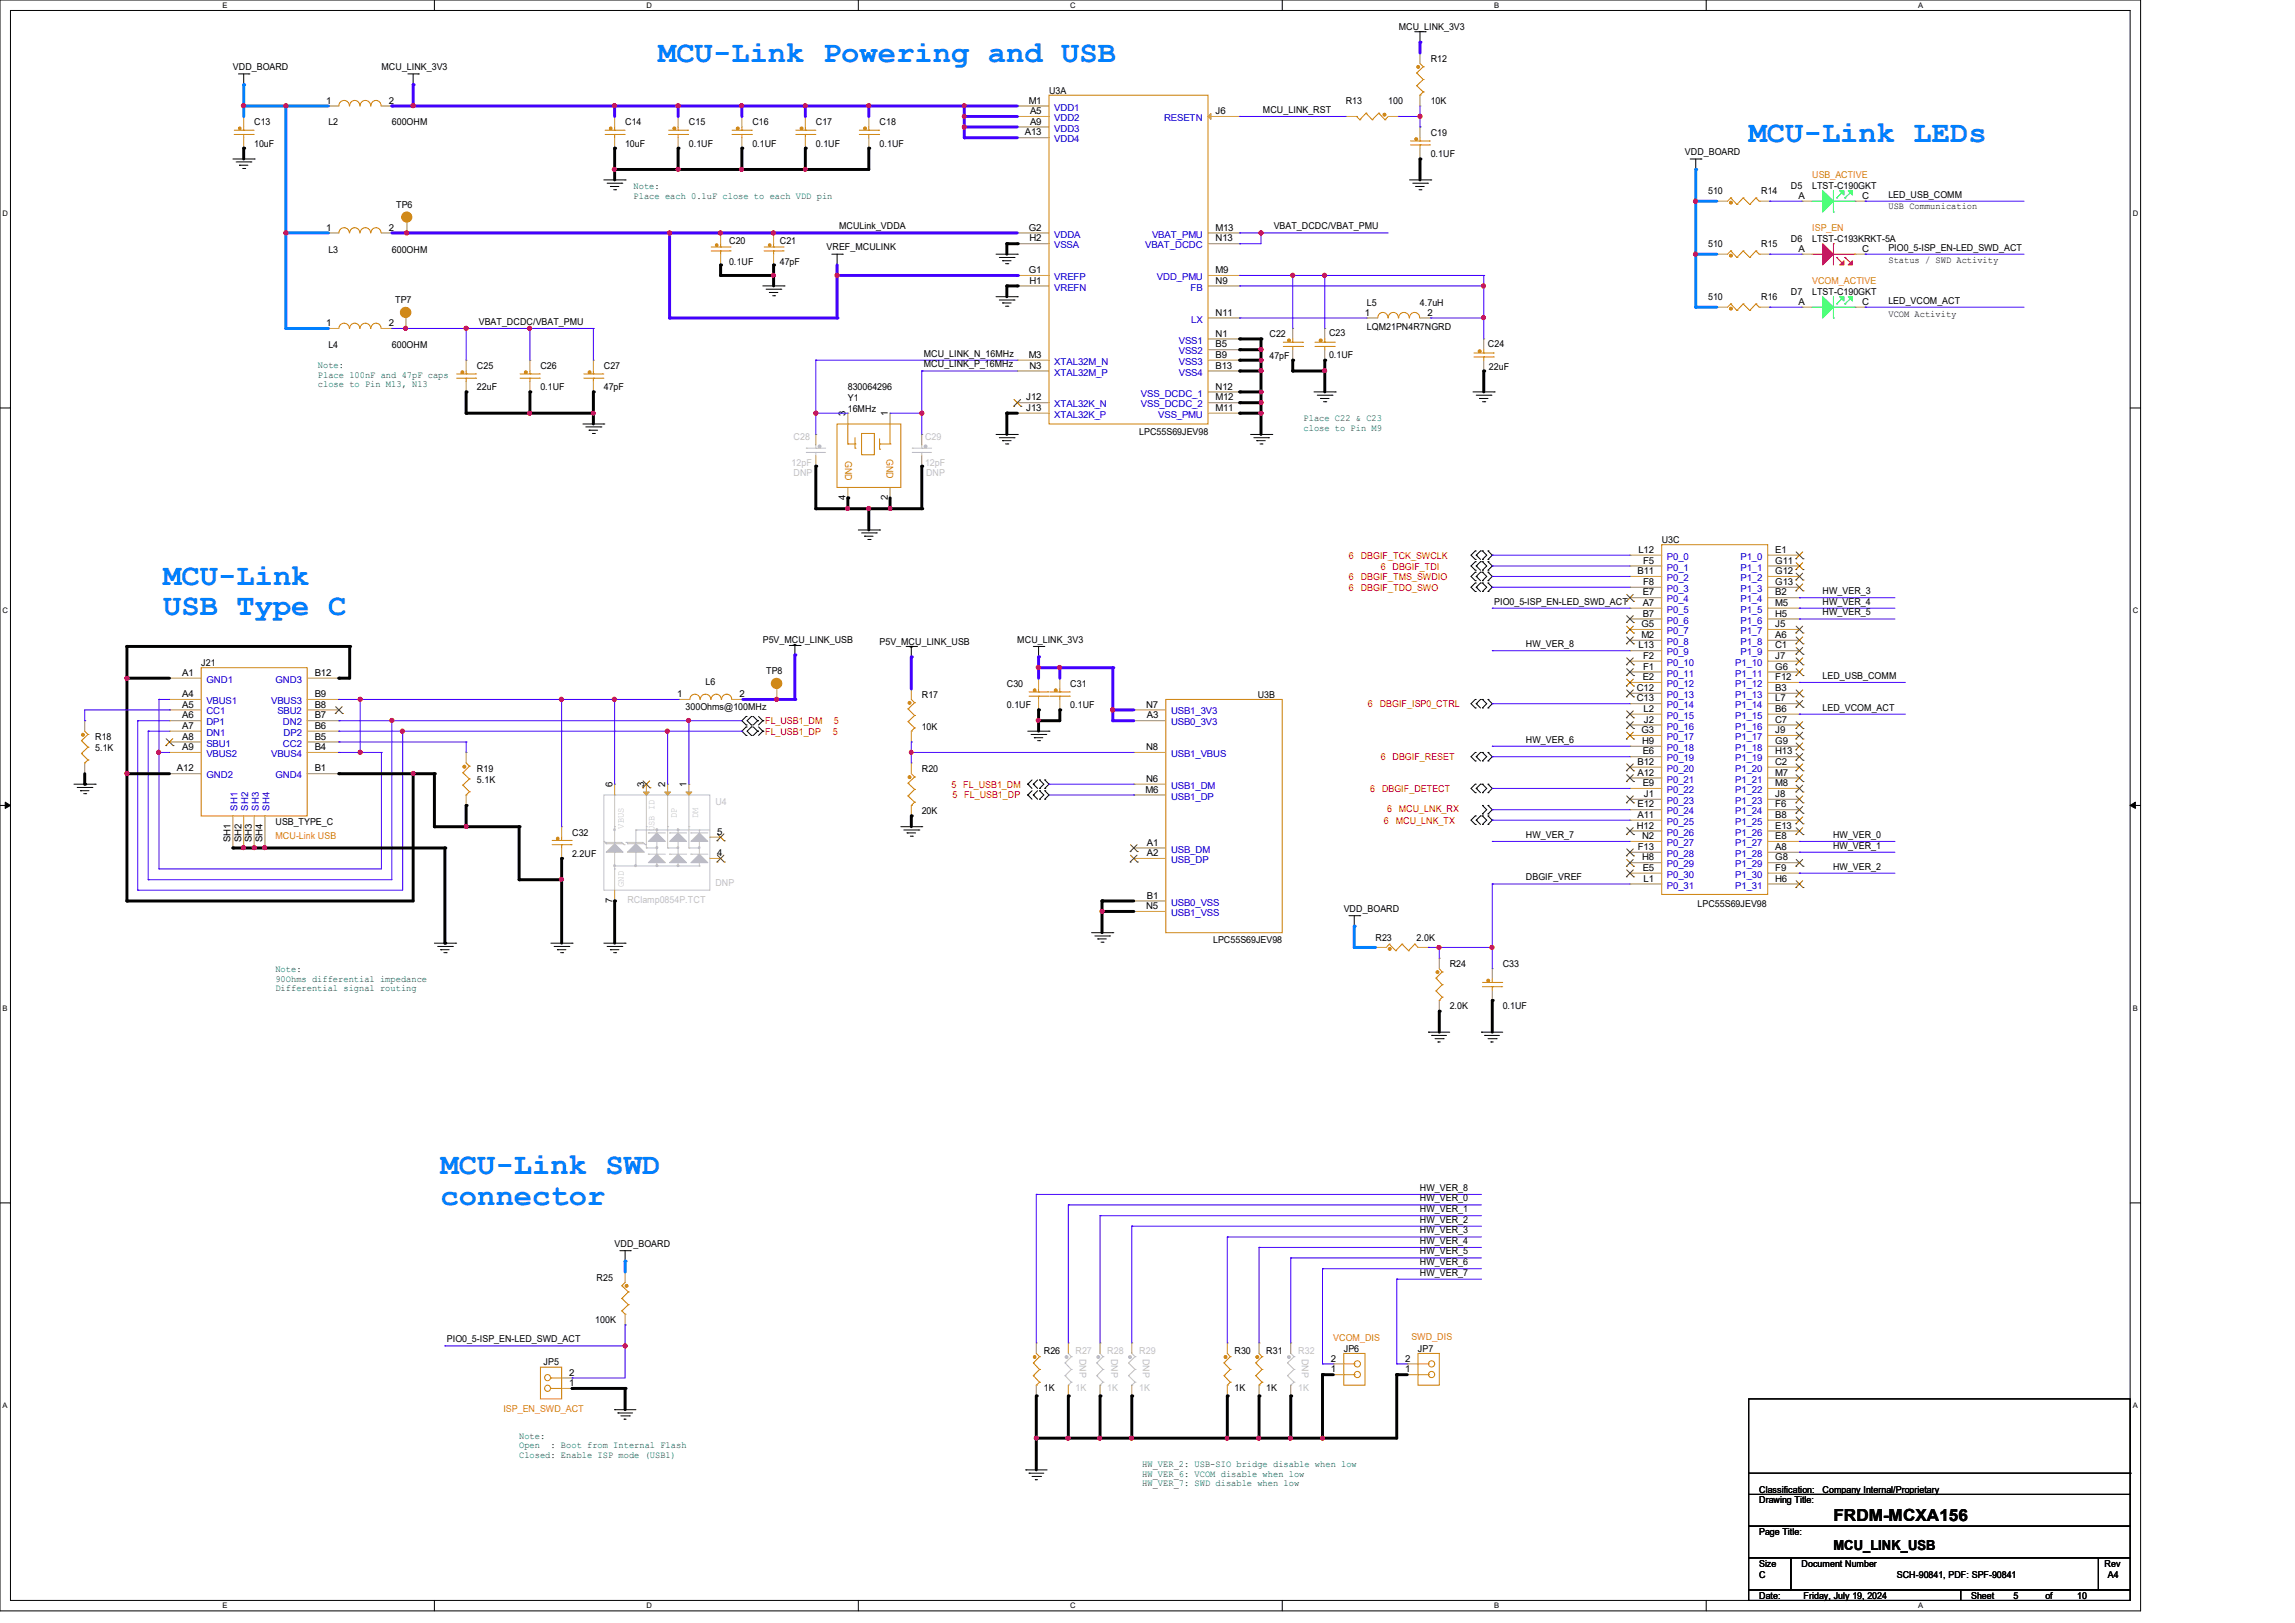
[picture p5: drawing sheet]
<svg xmlns="http://www.w3.org/2000/svg" width="297mm" height="210mm" viewBox="0 0 297 210" stroke-linecap="round" stroke-linejoin="round" font-family="sans-serif">
<defs><g id="words">
<g font-size="3.9" fill="#0080ff">
<text x="85.2" y="8.1">MCU-Link Powering and USB</text>
<text x="226.3" y="18.4">MCU-Link LEDs</text>
<text x="21.1" y="75.7">MCU-Link</text>
<text x="21.1" y="79.6">USB Type C</text>
<text x="57" y="152">MCU-Link SWD</text>
<text x="57" y="155.9">connector</text>
</g>
<text font-size="2.2" x="237.3" y="196.8">FRDM-MCXA156</text>
<text font-size="1.8" x="237.3" y="200.5">MCU_LINK_USB</text>
<g font-size="1.2">
<text x="181" y="3.9">MCU_LINK_3V3</text>
<text x="30.1" y="9.1">VDD_BOARD</text>
<text x="49.4" y="9.1">MCU_LINK_3V3</text>
<text x="185.2" y="8">R12</text>
<text x="32.9" y="16.2">C13</text>
<text x="42.2" y="13.4">1</text>
<text x="42.5" y="16.2">L2</text>
<text x="50.3" y="13.4">2</text>
<text x="50.7" y="16.2">600OHM</text>
<text x="80.9" y="16.2">C14</text>
<text x="89.2" y="16.2">C15</text>
<text x="97.4" y="16.2">C16</text>
<text x="105.6" y="16.2">C17</text>
<text x="113.8" y="16.2">C18</text>
<text x="132.6" y="17.5">A13</text>
<text x="133.1" y="13.4">M1</text>
<text x="133.3" y="14.8">A5</text>
<text x="133.3" y="16.1">A9</text>
<text x="135.8" y="12.1">U3A</text>
<text x="157.3" y="14.8">J6</text>
<text x="163.4" y="14.6">MCU_LINK_RST</text>
<text x="174.2" y="13.5">R13</text>
<text x="179.7" y="13.5">100</text>
<text x="185.2" y="13.5">10K</text>
<text x="185.2" y="17.6">C19</text>
<text x="32.9" y="19">10uF</text>
<text x="80.9" y="19">10uF</text>
<text x="89.2" y="19">0.1UF</text>
<text x="97.4" y="19">0.1UF</text>
<text x="105.6" y="19">0.1UF</text>
<text x="113.8" y="19">0.1UF</text>
<text x="185.2" y="20.3">0.1UF</text>
<text x="218.1" y="20.1">VDD_BOARD</text>
<text x="42.2" y="29.8">1</text>
<text x="50.3" y="29.8">2</text>
<text x="51.3" y="26.9">TP6</text>
<text x="108.6" y="29.7">MCULink_VDDA</text>
<text x="133.1" y="29.8">G2</text>
<text x="157.3" y="29.8">M13</text>
<text x="164.8" y="29.7">VBAT_DCDC/VBAT_PMU</text>
<text x="221.1" y="25.1">510</text>
<text x="227.9" y="25.1">R14</text>
<text x="231.8" y="24.4">D5</text>
<text x="232.7" y="25.7">A</text>
<text x="234.5" y="24.4">LTST-C190GKT</text>
<text x="241" y="25.7">C</text>
<text x="244.4" y="25.6">LED_USB_COMM</text>
<text x="244.4" y="27.1">USB Communication</text>
<text x="42.5" y="32.7">L3</text>
<text x="50.7" y="32.7">600OHM</text>
<text x="94.4" y="31.6">C20</text>
<text x="94.4" y="34.3">0.1UF</text>
<text x="100.9" y="31.6">C21</text>
<text x="100.9" y="34.3">47pF</text>
<text x="107" y="32.4">VREF_MCULINK</text>
<text x="133.1" y="35.3">G1</text>
<text x="133.2" y="31.2">H2</text>
<text x="157.3" y="31.2">N13</text>
<text x="157.3" y="35.3">M9</text>
<text x="221.1" y="32">510</text>
<text x="227.9" y="32">R15</text>
<text x="231.8" y="31.3">D6</text>
<text x="232.7" y="32.6">A</text>
<text x="234.5" y="31.3">LTST-C193KRKT-5A</text>
<text x="241" y="32.6">C</text>
<text x="244.4" y="32.4">PIO0_5-ISP_EN-LED_SWD_ACT</text>
<text x="244.4" y="34">Status / SWD Activity</text>
<text x="51.1" y="39.2">TP7</text>
<text x="133.2" y="36.7">H1</text>
<text x="157.3" y="36.7">N9</text>
<text x="157.3" y="40.9">N11</text>
<text x="176.7" y="40.9">1</text>
<text x="176.9" y="39.5">L5</text>
<text x="183.8" y="39.5">4.7uH</text>
<text x="184.7" y="40.9">2</text>
<text x="221.1" y="38.9">510</text>
<text x="227.9" y="38.9">R16</text>
<text x="231.8" y="38.1">D7</text>
<text x="232.7" y="39.5">A</text>
<text x="234.5" y="38.1">LTST-C190GKT</text>
<text x="241" y="39.5">C</text>
<text x="244.4" y="39.3">LED_VCOM_ACT</text>
<text x="244.4" y="41.1">VCOM Activity</text>
<text x="42.2" y="42.2">1</text>
<text x="42.5" y="45">L4</text>
<text x="50.3" y="42.2">2</text>
<text x="50.7" y="45">600OHM</text>
<text x="61.7" y="47.8">C25</text>
<text x="62" y="42">VBAT_DCDC/VBAT_PMU</text>
<text x="69.9" y="47.8">C26</text>
<text x="78.1" y="47.8">C27</text>
<text x="119.5" y="46.1">MCU_LINK_N_16MHz</text>
<text x="119.5" y="47.5">MCU_LINK_P_16MHz</text>
<text x="133.1" y="46.3">M3</text>
<text x="133.2" y="47.7">N3</text>
<text x="157.3" y="43.6">N1</text>
<text x="157.3" y="45">B5</text>
<text x="157.3" y="47.7">B13</text>
<text x="157.3" y="46.3">B9</text>
<text x="164.3" y="43.6">C22</text>
<text x="164.3" y="46.4">47pF</text>
<text x="172" y="43.5">C23</text>
<text x="172" y="46.3">0.1UF</text>
<text x="176.9" y="42.7">LQM21PN4R7NGRD</text>
<text x="192.6" y="44.9">C24</text>
<text x="192.7" y="47.9">22uF</text>
<text x="61.7" y="50.5">22uF</text>
<text x="69.9" y="50.5">0.1UF</text>
<text x="78.1" y="50.5">47pF</text>
<text x="109.4" y="53.9" transform="rotate(-90 109.4 53.9)">3</text>
<text x="109.7" y="51.9">Y1</text>
<text x="109.7" y="53.3">16MHz</text>
<text x="109.7" y="50.5">830064296</text>
<text x="114.9" y="53.9" transform="rotate(-90 114.9 53.9)">1</text>
<text x="132.8" y="51.8">J12</text>
<text x="132.8" y="53.2">J13</text>
<text x="157.3" y="50.4">N12</text>
<text x="157.3" y="51.8">M12</text>
<text x="157.3" y="53.2">M11</text>
<text x="147.4" y="56.3">LPC55S69JEV98</text>
<text x="109.4" y="64.7" transform="rotate(-90 109.4 64.7)">4</text>
<text x="114.9" y="64.7" transform="rotate(-90 114.9 64.7)">2</text>
<text x="212" y="71.5">L12</text>
<text x="215" y="70.3">U3C</text>
<text x="229.7" y="71.5">E1</text>
<text x="211.9" y="74.3">B11</text>
<text x="212.6" y="77">E7</text>
<text x="212.6" y="72.9">F5</text>
<text x="212.6" y="75.7">F8</text>
<text x="229.7" y="72.9">G11</text>
<text x="229.7" y="74.3">G12</text>
<text x="229.7" y="75.7">G13</text>
<text x="229.7" y="77">B2</text>
<text x="235.9" y="76.9">HW_VER_3</text>
<text x="98.7" y="83.1">P5V_MCU_LINK_USB</text>
<text x="113.8" y="83.4">P5V_MCU_LINK_USB</text>
<text x="131.7" y="83.1">MCU_LINK_3V3</text>
<text x="193.4" y="78.2">PIO0_5-ISP_EN-LED_SWD_ACT</text>
<text x="197.5" y="83.7">HW_VER_8</text>
<text x="212" y="83.9">L13</text>
<text x="212.4" y="81.2">G5</text>
<text x="212.4" y="82.5">M2</text>
<text x="212.6" y="78.4">A7</text>
<text x="212.6" y="79.8">B7</text>
<text x="229.7" y="78.4">M5</text>
<text x="229.7" y="79.8">H5</text>
<text x="229.7" y="81.2">J5</text>
<text x="229.7" y="82.5">A6</text>
<text x="229.7" y="83.9">C1</text>
<text x="235.9" y="78.2">HW_VER_4</text>
<text x="235.9" y="79.6">HW_VER_5</text>
<text x="23.6" y="87.5">A1</text>
<text x="26" y="86.1">J21</text>
<text x="40.7" y="87.5">B12</text>
<text x="91.3" y="88.6">L6</text>
<text x="99.1" y="87.2">TP8</text>
<text x="130.3" y="88.9">C30</text>
<text x="138.5" y="88.9">C31</text>
<text x="211.8" y="89.4">C12</text>
<text x="212.6" y="88">E2</text>
<text x="212.6" y="85.3">F2</text>
<text x="212.6" y="86.7">F1</text>
<text x="229.7" y="85.3">J7</text>
<text x="229.7" y="86.7">G6</text>
<text x="229.7" y="88">F12</text>
<text x="229.7" y="89.4">B3</text>
<text x="235.9" y="87.8">LED_USB_COMM</text>
<text x="12.3" y="95.8">R18</text>
<text x="23.6" y="90.2">A4</text>
<text x="23.6" y="91.6">A5</text>
<text x="23.6" y="93">A6</text>
<text x="23.6" y="94.3">A7</text>
<text x="23.6" y="95.7">A8</text>
<text x="40.7" y="90.2">B9</text>
<text x="40.7" y="91.6">B8</text>
<text x="40.7" y="93">B7</text>
<text x="40.7" y="94.3">B6</text>
<text x="40.7" y="95.7">B5</text>
<text x="87.6" y="90.2">1</text>
<text x="88.7" y="91.9">300Ohms@100MHz</text>
<text x="95.7" y="90.2">2</text>
<text x="119.3" y="90.3">R17</text>
<text x="119.3" y="94.4">10K</text>
<text x="130.3" y="91.7">0.1UF</text>
<text x="138.5" y="91.7">0.1UF</text>
<text x="148.3" y="91.6">N7</text>
<text x="148.4" y="93">A3</text>
<text x="162.8" y="90.3">U3B</text>
<text x="211.8" y="90.8">C13</text>
<text x="212.4" y="94.9">G3</text>
<text x="212.7" y="92.1">L2</text>
<text x="212.8" y="93.5">J2</text>
<text x="229.7" y="90.8">L7</text>
<text x="229.7" y="92.1">B6</text>
<text x="229.7" y="93.5">C7</text>
<text x="229.7" y="94.9">J9</text>
<text x="235.9" y="91.9">LED_VCOM_ACT</text>
<text x="12.3" y="97.2">5.1K</text>
<text x="22.9" y="99.8">A12</text>
<text x="23.6" y="97.1">A9</text>
<text x="40.7" y="97.1">B4</text>
<text x="40.7" y="99.8">B1</text>
<text x="61.7" y="99.9">R19</text>
<text x="61.7" y="101.3">5.1K</text>
<text x="79.2" y="101.9" transform="rotate(-90 79.2 101.9)">6</text>
<text x="83.4" y="101.9" transform="rotate(-90 83.4 101.9)">3</text>
<text x="86.1" y="101.9" transform="rotate(-90 86.1 101.9)">2</text>
<text x="88.9" y="101.9" transform="rotate(-90 88.9 101.9)">1</text>
<text x="119.3" y="99.9">R20</text>
<text x="148.3" y="97.1">N8</text>
<text x="148.3" y="101.2">N6</text>
<text x="197.5" y="96.1">HW_VER_6</text>
<text x="211.9" y="99">B12</text>
<text x="211.9" y="100.4">A12</text>
<text x="212.5" y="96.3">H9</text>
<text x="212.6" y="97.6">E6</text>
<text x="212.6" y="101.7">E9</text>
<text x="229.7" y="96.3">G9</text>
<text x="229.7" y="97.6">H13</text>
<text x="229.7" y="99">C2</text>
<text x="229.7" y="100.4">M7</text>
<text x="229.7" y="101.7">M8</text>
<text x="35.6" y="106.7">USB_TYPE_C</text>
<text x="119.3" y="105.4">20K</text>
<text x="148.2" y="102.6">M6</text>
<text x="211.8" y="107.2">H12</text>
<text x="211.9" y="104.5">E12</text>
<text x="211.9" y="105.8">A11</text>
<text x="212.8" y="103.1">J1</text>
<text x="229.7" y="103.1">J8</text>
<text x="229.7" y="104.5">F6</text>
<text x="229.7" y="105.8">B8</text>
<text x="229.7" y="107.2">E13</text>
<text x="29.8" y="109" transform="rotate(-90 29.8 109)">SH1</text>
<text x="31.2" y="109" transform="rotate(-90 31.2 109)">SH2</text>
<text x="32.6" y="109" transform="rotate(-90 32.6 109)">SH3</text>
<text x="34" y="109" transform="rotate(-90 34 109)">SH4</text>
<text x="74" y="108.1">C32</text>
<text x="74" y="110.9">2.2UF</text>
<text x="92.8" y="108">5</text>
<text x="92.8" y="110.8">4</text>
<text x="148.4" y="109.4">A1</text>
<text x="148.4" y="110.8">A2</text>
<text x="197.5" y="113.9">DBGIF_VREF</text>
<text x="197.5" y="108.4">HW_VER_7</text>
<text x="212" y="110">F13</text>
<text x="212.5" y="108.6">N2</text>
<text x="212.5" y="111.3">H8</text>
<text x="212.6" y="112.7">E5</text>
<text x="229.7" y="108.6">E8</text>
<text x="229.7" y="110">A8</text>
<text x="229.7" y="111.3">G8</text>
<text x="229.7" y="112.7">F9</text>
<text x="237.2" y="108.4">HW_VER_0</text>
<text x="237.2" y="109.8">HW_VER_1</text>
<text x="237.2" y="112.5">HW_VER_2</text>
<text x="79.2" y="116.8" transform="rotate(-90 79.2 116.8)">7</text>
<text x="148.3" y="117.6">N5</text>
<text x="148.4" y="116.3">B1</text>
<text x="173.9" y="118">VDD_BOARD</text>
<text x="212.7" y="114.1">L1</text>
<text x="219.7" y="117.3">LPC55S69JEV98</text>
<text x="229.7" y="114.1">H6</text>
<text x="157" y="122">LPC55S69JEV98</text>
<text x="178" y="121.7">R23</text>
<text x="183.3" y="121.7">2.0K</text>
<text x="187.6" y="125.1">R24</text>
<text x="194.5" y="125.1">C33</text>
<text x="187.6" y="130.6">2.0K</text>
<text x="194.5" y="130.6">0.1UF</text>
<text x="183.8" y="154.1">HW_VER_8</text>
<text x="183.8" y="155.4">HW_VER_0</text>
<text x="79.5" y="161.3">VDD_BOARD</text>
<text x="183.8" y="156.8">HW_VER_1</text>
<text x="183.8" y="158.2">HW_VER_2</text>
<text x="183.8" y="159.6">HW_VER_3</text>
<text x="183.8" y="160.9">HW_VER_4</text>
<text x="77.2" y="165.7">R25</text>
<text x="183.8" y="162.3">HW_VER_5</text>
<text x="183.8" y="163.7">HW_VER_6</text>
<text x="183.8" y="165.1">HW_VER_7</text>
<text x="57.8" y="173.7">PIO0_5-ISP_EN-LED_SWD_ACT</text>
<text x="77" y="171.2">100K</text>
<text x="70.4" y="176.6">JP5</text>
<text x="73.7" y="179.4">1</text>
<text x="73.7" y="178">2</text>
<text x="135.1" y="175.2">R26</text>
<text x="135.1" y="180">1K</text>
<text x="159.8" y="175.2">R30</text>
<text x="159.8" y="180">1K</text>
<text x="163.9" y="175.2">R31</text>
<text x="163.9" y="180">1K</text>
<text x="172.2" y="177.6">1</text>
<text x="172.2" y="176.2">2</text>
<text x="173.9" y="174.9">JP6</text>
<text x="181.9" y="177.6">1</text>
<text x="181.9" y="176.2">2</text>
<text x="183.5" y="174.9">JP7</text>
<text x="227.7" y="194.5">Drawing Title:</text>
<text x="227.7" y="193.2">Classification:</text>
<text x="235.9" y="193.2">Company Internal/Proprietary</text>
<text x="227.7" y="202.7">Size</text>
<text x="227.7" y="198.6">Page Title:</text>
<text x="233.2" y="202.7">Document Number</text>
<text x="272.4" y="202.7">Rev</text>
<text x="227.7" y="206.9">Date:</text>
<text x="227.7" y="204.1">C</text>
<text x="233.4" y="206.9">Friday, July 19, 2024</text>
<text x="245.5" y="204.1">SCH-90841, PDF: SPF-90841</text>
<text x="255.1" y="206.9">Sheet</text>
<text x="260.6" y="206.9">5</text>
<text x="264.7" y="206.9">of</text>
<text x="268.8" y="206.9">10</text>
<text x="272.8" y="204.1">A4</text>
</g>
<g font-size="1.2" fill="#00c">
<text x="136.4" y="14.3">VDD1</text>
<text x="136.4" y="15.7">VDD2</text>
<text x="136.4" y="17">VDD3</text>
<text x="150.7" y="15.7">RESETN</text>
<text x="136.4" y="18.4">VDD4</text>
<text x="136.4" y="30.7">VDDA</text>
<text x="136.4" y="32.1">VSSA</text>
<text x="148.2" y="32.1">VBAT_DCDC</text>
<text x="149.1" y="30.7">VBAT_PMU</text>
<text x="136.4" y="36.2">VREFP</text>
<text x="136.4" y="37.6">VREFN</text>
<text x="149.7" y="36.2">VDD_PMU</text>
<text x="154.1" y="37.6">FB</text>
<text x="154.2" y="41.7">LX</text>
<text x="136.4" y="47.2">XTAL32M_N</text>
<text x="152.6" y="44.4">VSS1</text>
<text x="152.6" y="45.8">VSS2</text>
<text x="152.6" y="47.2">VSS3</text>
<text x="136.4" y="48.6">XTAL32M_P</text>
<text x="136.4" y="52.7">XTAL32K_N</text>
<text x="147.7" y="51.3">VSS_DCDC_1</text>
<text x="147.7" y="52.7">VSS_DCDC_2</text>
<text x="152.6" y="48.6">VSS4</text>
<text x="136.4" y="54.1">XTAL32K_P</text>
<text x="149.9" y="54.1">VSS_PMU</text>
<text x="215.7" y="72.4">P0_0</text>
<text x="215.7" y="73.8">P0_1</text>
<text x="215.7" y="75.2">P0_2</text>
<text x="215.7" y="76.6">P0_3</text>
<text x="215.7" y="77.9">P0_4</text>
<text x="225.2" y="72.4">P1_0</text>
<text x="225.2" y="73.8">P1_1</text>
<text x="225.2" y="75.2">P1_2</text>
<text x="225.2" y="76.6">P1_3</text>
<text x="225.2" y="77.9">P1_4</text>
<text x="215.7" y="79.3">P0_5</text>
<text x="215.7" y="80.7">P0_6</text>
<text x="215.7" y="82">P0_7</text>
<text x="215.7" y="83.4">P0_8</text>
<text x="225.2" y="79.3">P1_5</text>
<text x="225.2" y="80.7">P1_6</text>
<text x="225.2" y="82">P1_7</text>
<text x="225.2" y="83.4">P1_8</text>
<text x="26.7" y="88.3">GND1</text>
<text x="35.6" y="88.3">GND3</text>
<text x="215.7" y="84.8">P0_9</text>
<text x="215.7" y="86.1">P0_10</text>
<text x="215.7" y="87.5">P0_11</text>
<text x="215.7" y="88.9">P0_12</text>
<text x="224.6" y="86.1">P1_10</text>
<text x="224.6" y="87.5">P1_11</text>
<text x="224.6" y="88.9">P1_12</text>
<text x="225.2" y="84.8">P1_9</text>
<text x="26.7" y="91.1">VBUS1</text>
<text x="26.7" y="92.5">CC1</text>
<text x="26.7" y="93.9">DP1</text>
<text x="26.7" y="95.2">DN1</text>
<text x="35.1" y="91.1">VBUS3</text>
<text x="35.9" y="92.5">SBU2</text>
<text x="36.6" y="93.9">DN2</text>
<text x="36.7" y="95.2">DP2</text>
<text x="151.5" y="92.5">USB1_3V3</text>
<text x="151.5" y="93.9">USB0_3V3</text>
<text x="215.7" y="90.3">P0_13</text>
<text x="215.7" y="91.7">P0_14</text>
<text x="215.7" y="93">P0_15</text>
<text x="215.7" y="94.4">P0_16</text>
<text x="215.7" y="95.8">P0_17</text>
<text x="224.6" y="90.3">P1_13</text>
<text x="224.6" y="91.7">P1_14</text>
<text x="224.6" y="93">P1_15</text>
<text x="224.6" y="94.4">P1_16</text>
<text x="224.6" y="95.8">P1_17</text>
<text x="26.7" y="96.6">SBU1</text>
<text x="26.7" y="98">VBUS2</text>
<text x="26.7" y="100.7">GND2</text>
<text x="35.1" y="98">VBUS4</text>
<text x="35.6" y="100.7">GND4</text>
<text x="36.6" y="96.6">CC2</text>
<text x="151.5" y="98">USB1_VBUS</text>
<text x="215.7" y="97.2">P0_18</text>
<text x="215.7" y="98.5">P0_19</text>
<text x="215.7" y="99.9">P0_20</text>
<text x="215.7" y="101.3">P0_21</text>
<text x="224.6" y="97.2">P1_18</text>
<text x="224.6" y="98.5">P1_19</text>
<text x="224.6" y="99.9">P1_20</text>
<text x="224.6" y="101.3">P1_21</text>
<text x="30.7" y="104.9" transform="rotate(-90 30.7 104.9)">SH1</text>
<text x="32.1" y="104.9" transform="rotate(-90 32.1 104.9)">SH2</text>
<text x="33.5" y="104.9" transform="rotate(-90 33.5 104.9)">SH3</text>
<text x="34.9" y="104.9" transform="rotate(-90 34.9 104.9)">SH4</text>
<text x="151.5" y="102.1">USB1_DM</text>
<text x="151.5" y="103.5">USB1_DP</text>
<text x="215.7" y="102.6">P0_22</text>
<text x="215.7" y="104">P0_23</text>
<text x="215.7" y="105.4">P0_24</text>
<text x="215.7" y="106.7">P0_25</text>
<text x="224.6" y="102.6">P1_22</text>
<text x="224.6" y="104">P1_23</text>
<text x="224.6" y="105.4">P1_24</text>
<text x="224.6" y="106.7">P1_25</text>
<text x="151.5" y="110.3">USB_DM</text>
<text x="151.5" y="111.7">USB_DP</text>
<text x="215.7" y="108.1">P0_26</text>
<text x="215.7" y="109.5">P0_27</text>
<text x="215.7" y="110.9">P0_28</text>
<text x="215.7" y="112.2">P0_29</text>
<text x="215.7" y="113.6">P0_30</text>
<text x="224.6" y="108.1">P1_26</text>
<text x="224.6" y="109.5">P1_27</text>
<text x="224.6" y="110.9">P1_28</text>
<text x="224.6" y="112.2">P1_29</text>
<text x="224.6" y="113.6">P1_30</text>
<text x="151.5" y="117.2">USB0_VSS</text>
<text x="151.5" y="118.5">USB1_VSS</text>
<text x="215.7" y="115">P0_31</text>
<text x="224.6" y="115">P1_31</text>
</g>
<g font-size="1.2" fill="#ff8000">
<text x="234.5" y="23.1">USB_ACTIVE</text>
<text x="234.5" y="29.9">ISP_EN</text>
<text x="234.5" y="36.8">VCOM_ACTIVE</text>
<text x="35.6" y="108.5">MCU-Link USB</text>
<text x="172.5" y="173.5">VCOM_DIS</text>
<text x="182.7" y="173.4">SWD_DIS</text>
<text x="65.1" y="182.7">ISP_EN_SWD_ACT</text>
</g>
<g font-size="1.2" fill="#008000">
<text x="82" y="24.5">Note:</text>
<text x="82" y="25.7">Place each 0.1uF close to each VDD pin</text>
<text x="41.1" y="47.6">Note:</text>
<text x="41.1" y="48.9">Place 100nF and 47pF caps</text>
<text x="41.1" y="50.1">close to Pin M13, N13</text>
<text x="168.7" y="54.5">Place C22 &amp; C23</text>
<text x="168.7" y="55.7">close to Pin M9</text>
<text x="35.6" y="125.8">Note:</text>
<text x="35.6" y="127">90Ohms differential impedance</text>
<text x="35.6" y="128.3">Differential signal routing</text>
<text x="67.2" y="186.2">Note:</text>
<text x="67.2" y="187.4">Open</text>
<text x="67.2" y="188.6">Closed: Enable ISP mode (USB1)</text>
<text x="71.2" y="187.4">: Boot from Internal Flash</text>
<text x="147.8" y="189.9">HW_VER_2: USB-SIO bridge disable when low</text>
<text x="147.8" y="191.1">HW_VER_6: VCOM disable when low</text>
<text x="147.8" y="192.3">HW_VER_7: SWD disable when low</text>
</g>
<g font-size="1.2" fill="#c0c0c0">
<text x="102.7" y="56.9">C28</text>
<text x="119.7" y="56.9">C29</text>
<text x="102.4" y="60.2">12pF</text>
<text x="102.7" y="61.6">DNP</text>
<text x="119.7" y="60.2">12pF</text>
<text x="119.8" y="61.6">DNP</text>
<text x="84.7" y="107.5" transform="rotate(-90 84.7 107.5)">USB ID</text>
<text x="92.6" y="104.1">U4</text>
<text x="81.2" y="116.9">RClamp0854P.TCT</text>
<text x="92.6" y="114.7">DNP</text>
<text x="139.2" y="175.2">R27</text>
<text x="139.2" y="180">1K</text>
<text x="139.7" y="175.8" transform="rotate(90 139.7 175.8)">DNP</text>
<text x="143.3" y="175.2">R28</text>
<text x="143.3" y="180">1K</text>
<text x="143.8" y="175.8" transform="rotate(90 143.8 175.8)">DNP</text>
<text x="147.4" y="175.2">R29</text>
<text x="147.4" y="180">1K</text>
<text x="147.9" y="175.8" transform="rotate(90 147.9 175.8)">DNP</text>
<text x="168" y="175.2">R32</text>
<text x="168" y="180">1K</text>
<text x="168.5" y="175.8" transform="rotate(90 168.5 175.8)">DNP</text>
</g>
<g font-size="1.2" fill="#cc8006">
<text x="109.4" y="59.6" transform="rotate(90 109.4 59.6)">GND</text>
<text x="114.7" y="59.4" transform="rotate(90 114.7 59.4)">GND</text>
</g>
<g font-size="1.2" fill="#f00">
<text x="174.6" y="72.3">6</text>
<text x="174.6" y="75.1">6</text>
<text x="174.6" y="76.4">6</text>
<text x="176.1" y="72.3">DBGIF_TCK_SWCLK</text>
<text x="176.1" y="75.1">DBGIF_TMS_SWDIO</text>
<text x="176.1" y="76.4">DBGIF_TDO_SWO</text>
<text x="178.7" y="73.7">6</text>
<text x="180.2" y="73.7">DBGIF_TDI</text>
<text x="99" y="93.7">FL_USB1_DM</text>
<text x="99" y="95.1">FL_USB1_DP</text>
<text x="107.8" y="95.1">5</text>
<text x="107.9" y="93.7">5</text>
<text x="177" y="91.5">6</text>
<text x="178.6" y="91.5">DBGIF_ISP0_CTRL</text>
<text x="123.1" y="101.9">5</text>
<text x="124.7" y="101.9">FL_USB1_DM</text>
<text x="178.7" y="98.4">6</text>
<text x="180.2" y="98.4">DBGIF_RESET</text>
<text x="123.3" y="103.3">5</text>
<text x="124.8" y="103.3">FL_USB1_DP</text>
<text x="177.3" y="102.5">6</text>
<text x="178.9" y="102.5">DBGIF_DETECT</text>
<text x="179.1" y="106.6">6</text>
<text x="179.5" y="105.1">6 MCU_LNK_RX</text>
<text x="180.6" y="106.6">MCU_LNK_TX</text>
</g>
<g font-size="1">
<text x="28.8" y="1">E</text>
<text x="83.7" y="1">D</text>
<text x="138.5" y="1">C</text>
<text x="193.4" y="1">B</text>
<text x="248.2" y="1">A</text>
<text x=".3" y="27.9">D</text>
<text x="276" y="27.9">D</text>
<text x=".3" y="79.4">C</text>
<text x="276" y="79.4">C</text>
<text x=".3" y="130.8">B</text>
<text x="276" y="130.8">B</text>
<text x=".3" y="182.2">A</text>
<text x="276" y="182.2">A</text>
<text x="28.8" y="208.1">E</text>
<text x="83.7" y="208.1">D</text>
<text x="138.5" y="208.1">C</text>
<text x="193.4" y="208.1">B</text>
<text x="248.2" y="208.1">A</text>
</g>
</g></defs>
<path d="M0 0h277v208.4h-277zM1.4 1.4h274.3v205.7h-274.3z" fill="none" stroke="#000" stroke-width=".13"/>
<g fill="#fff">
<path d="M28.8 .1h.6v1.1h-.6z"/>
<path d="M28.8 207.2h.6v1.1h-.6z"/>
</g>
<path d="M56.2 0v1.4M56.2 207.1v1.3" fill="none" stroke="#000" stroke-width=".13"/>
<g fill="#fff">
<path d="M83.7 .1h.7v1.1h-.7z"/>
<path d="M83.7 207.2h.7v1.1h-.7z"/>
</g>
<path d="M111.1 0v1.4M111.1 207.1v1.3" fill="none" stroke="#000" stroke-width=".13"/>
<g fill="#fff">
<path d="M138.5 .1h.7v1.1h-.7z"/>
<path d="M138.5 207.2h.7v1.1h-.7z"/>
</g>
<path d="M165.9 0v1.4M165.9 207.1v1.3" fill="none" stroke="#000" stroke-width=".13"/>
<g fill="#fff">
<path d="M193.4 .1h.6v1.1h-.6z"/>
<path d="M193.4 207.2h.6v1.1h-.6z"/>
</g>
<path d="M220.8 0v1.4M220.8 207.1v1.3" fill="none" stroke="#000" stroke-width=".13"/>
<g fill="#fff">
<path d="M248.2 .1h.7v1.1h-.7z"/>
<path d="M248.2 207.2h.7v1.1h-.7z"/>
<path d="M.3 27.1h.8v1.1h-.8z"/>
<path d="M276 27.1h.7v1.1h-.7z"/>
<path d="M.3 78.5h.8v1.1h-.8z"/>
<path d="M276 78.5h.7v1.1h-.7z"/>
</g>
<path d="M0 52.8h1.4M275.7 52.8h1.3" fill="none" stroke="#000" stroke-width=".13"/>
<g fill="#fff">
<path d="M.3 129.9h.7v1.1h-.7z"/>
<path d="M276 129.9h.6v1.1h-.6z"/>
</g>
<path d="M0 104.2h1.4M275.7 104.2h1.3" fill="none" stroke="#000" stroke-width=".13"/>
<path d="M.7 103.8l.7 .4-.7 .4zM275.7 104.2l.7-.4v.8z" fill="#000" stroke="#000" stroke-width=".13"/>
<g fill="#fff">
<path d="M.3 181.4h.7v1.1h-.7z"/>
<path d="M276 181.4h.6v1.1h-.6z"/>
</g>
<g fill="none" stroke="#000" stroke-width=".13">
<path d="M30.9 9.6h1.3M31.5 11h.1M31.5 9.6v1.4M32.2 9.6h.1M52.8 9.6h1.3M53.5 11h.1M53.5 9.6v1.4M54.1 9.6h.1M183.1 4.1h1.3M183.8 5.5h.1M183.8 4.1v1.4M184.4 4.1h.1"/>
<path d="M30.1 20.6h2.8M30.6 21h1.9M31 21.4h.1M31 21.4h1.1M31.4 21.8h.3M31.7 21.8h.1M32.5 21h.1M32.9 20.6h.1M78.1 23.3h2.8M78.6 23.7h1.9M79 24.1h.1M79 24.1h1.1"/>
<path d="M79.4 24.6h.3M79.7 24.6h.1M80.5 23.7h.1M80.9 23.3h.1M98.7 37h2.8M99.1 37.4h1.9M99.6 37.8h.1M99.6 37.8h1.1M100 38.3h.2M100.2 38.3h.1M101 37.4h.1M101.5 37h.1"/>
<path d="M107.7 32.9h1.3M108.3 34.3h.1M108.3 32.9v1.4M109 32.9h.1M128.9 32.9h2.8M128.9 38.4h2.8M129.3 33.3h1.9M129.3 38.8h1.9M129.8 33.7h.1M129.8 39.2h.1M129.8 33.7h1.1M129.8 39.2h1.1"/>
<path d="M130.1 34.1h.3M130.1 39.6h.3M130.4 34.1h.1M130.4 39.6h.1M131.2 33.3h.1M131.2 38.8h.1M131.7 32.9h.1M131.7 38.4h.1M182.4 23.3h2.8M182.8 23.7h1.9M183.2 24.1h.1M183.2 24.1h1.1"/>
<path d="M183.6 24.6h.3M183.9 24.6h.1M184.7 23.7h.1M185.2 23.3h.1M218.7 20.6h1.4M219.5 21.9h.1M219.5 20.6v1.3M220.1 20.6h.1M75.4 54.9h2.7M75.8 55.2h2M76.2 55.7h.1M76.2 55.7h1.1"/>
<path d="M76.7 56.1h.2M76.9 56.1h.1M77.8 55.2h.1M78.1 54.9h.1M128.9 56.2h2.8M129.3 56.6h1.9M129.8 57h.1M129.8 57h1.1M130.1 57.4h.3M130.4 57.4h.1M131.2 56.6h.1M131.7 56.2h.1"/>
<path d="M161.8 56.2h2.8M162.3 56.6h1.9M162.6 57h.1M162.6 57h1.1M163.1 57.4h.2M163.3 57.4h.1M164.2 56.6h.1M164.6 56.2h.1M170.1 50.7h2.7M170.5 51.1h1.9M170.9 51.6h.1M170.9 51.6h1.1"/>
<path d="M171.3 52h.3M171.6 52h.1M172.4 51.1h.1M172.8 50.7h.1M190.6 50.7h2.8M191.1 51.1h1.9M191.5 51.6h.1M191.5 51.6h1.1M191.9 52h.3M192.2 52h.1M193 51.1h.1M193.4 50.7h.1"/>
<path d="M111.1 68.6h2.7M111.5 69h1.9M111.9 69.4h.1M111.9 69.4h1.1M112.3 69.8h.3M112.6 69.8h.1M113.4 69h.1M113.8 68.6h.1M190.9 72.4h.1M190.9 71.3h.1M190.9 73.8h.1M190.9 72.7h.1"/>
<path d="M190.9 75.1h.1M190.9 74h.1M190.9 76.5h.1M190.9 75.4h.1M190.9 74l-.5 .6 .5 .5M190.9 71.3l-.5 .5 .5 .6M190.9 75.4l-.5 .6 .5 .5M190.9 72.7l-.5 .5 .5 .6M191.1 71.8h.1M191.1 73.2h.1M191.1 74.6h.1M191.1 76h.1"/>
<path d="M191.1 71.8l.5 .6M191.1 73.2l.5 .6M191.1 74.6l.5 .5M191.1 76l.5 .5M191.6 71.3h.1M191.6 72.7h.1M191.6 74h.1M191.6 75.4h.1M191.6 71.3l-.5 .5M191.6 74l-.5 .6M191.6 72.7l-.5 .5M191.6 75.4l-.5 .6"/>
<path d="M191.9 71.3h.1M191.9 72.4h.1M191.9 72.7h.1M191.9 73.8h.1M191.9 74h.1M191.9 75.1h.1M191.9 75.4h.1M191.9 76.5h.1M191.9 71.3l.5 .5-.5 .6M191.9 72.7l.5 .5-.5 .6M191.9 74l.5 .6-.5 .5M191.9 75.4l.5 .6-.5 .5"/>
<path d="M192.6 71.3h.1M192.6 72.4h.1M192.6 72.7h.1M192.6 73.8h.1M192.6 74h.1M192.6 75.1h.1M192.6 75.4h.1M192.6 76.5h.1M192.6 71.3l.5 .5-.5 .6M192.6 72.7l.5 .5-.5 .6M192.6 75.4l.5 .6-.5 .5M192.6 74l.5 .6-.5 .5"/>
<path d="M96.6 92.7h.1M96.6 93.8h.1M96.6 94.1h.1M96.6 95.2h.1M96.6 92.7l-.6 .6 .6 .5M96.6 94.1l-.6 .5 .6 .6M97.2 93.8h.1M97.2 92.7h.1M97.2 95.2h.1M97.2 94.1h.1M97.2 92.7l-.5 .6 .5 .5M97.2 94.1l-.5 .5 .5 .6"/>
<path d="M97.5 94.1l.5 .5M97.5 92.7l.5 .6M98 93.3h.1M98 94.6h.1M98 93.3l-.5 .5M98 94.6l-.5 .6M98.2 92.7l.5 .6M98.2 94.1l.5 .5M98.7 93.3h.1M98.7 94.6h.1M98.7 93.3l-.5 .5M98.7 94.6l-.5 .6"/>
<path d="M102.2 83.5h1.3M102.9 84.8h.1M102.9 83.4v1.4M103.5 83.5h.1M117.3 83.7h1.3M117.9 85h.1M117.9 83.7v1.3M118.6 83.7h.1M133 94.6h2.8M133.4 95h1.9M133.7 83.7h1.4M133.9 95.5h.1"/>
<path d="M133.9 95.5h1.1M134.3 95.8h.2M134.4 85h.1M134.4 83.7v1.3M134.5 95.8h.1M135.1 83.7h.1M135.3 95h.1M135.8 94.6h.1M190.9 91.6h.1M190.9 90.5h.1M190.9 98.5h.1M190.9 97.4h.1"/>
<path d="M190.9 90.5l-.5 .6 .5 .5M190.9 97.4l-.5 .5 .5 .6M191.1 91.1h.1M191.1 97.9h.1M191.1 91.1l.5 .5M191.1 97.9l.5 .6M191.6 90.5h.1M191.6 97.4h.1M191.6 90.5l-.5 .6M191.6 97.4l-.5 .5M191.9 90.5h.1M191.9 91.6h.1"/>
<path d="M191.9 97.4h.1M191.9 98.5h.1M191.9 90.5l.5 .6-.5 .5M191.9 97.4l.5 .5-.5 .6M192.6 90.5h.1M192.6 91.6h.1M192.6 97.4h.1M192.6 98.5h.1M192.6 90.5l.5 .6-.5 .5M192.6 97.4l.5 .5-.5 .6M9.6 101.5h2.7M10 101.9h1.9"/>
<path d="M10.4 102.3h.1M10.4 102.3h1.1M10.8 102.7h.3M11.1 102.7h.1M11.9 101.9h.1M12.3 101.5h.1M116.6 107h2.7M117 107.4h1.9M117.4 107.8h.1M117.4 107.8h1.1M117.8 108.2h.3M118.1 108.2h.1"/>
<path d="M118.9 107.4h.1M119.3 107h.1M133 101.5h.1M133 102.9h.1M133 101.5l.6 .5M133 102.9l.6 .5M133.6 100.9l-.6 .6M133.6 102.3l-.6 .6M133.7 101.5h.1M133.7 102.9h.1M133.7 101.5l.6 .5M133.7 102.9l.6 .5"/>
<path d="M134.3 100.9l-.6 .6M134.3 102.3l-.6 .6M134.5 102h.1M134.5 100.9h.1M134.5 103.4h.1M134.5 102.3h.1M134.5 100.9l.6 .6-.6 .5M134.5 102.3l.6 .6-.6 .5M135.2 100.9h.1M135.2 102h.1M135.2 102.3h.1M135.2 103.4h.1"/>
<path d="M135.2 100.9l.6 .6-.6 .5M135.2 102.3l.6 .6-.6 .5M174.6 118.5h1.4M175.3 119.8h.1M175.3 118.5v1.3M176 118.5h.1M190.9 102.6h.1M190.9 101.5h.1M190.9 106.7h.1M190.9 105.6h.1M190.9 101.5l-.5 .5 .5 .6M190.9 105.6l-.5 .5 .5 .6"/>
<path d="M191.1 102h.1M191.1 106.1h.1M191.1 102l.5 .6M191.1 106.1l.5 .6M191.6 101.5h.1M191.6 105.6h.1M191.6 101.5l-.5 .5M191.6 105.6l-.5 .5M191.9 101.5h.1M191.9 102.6h.1M191.9 104.2h.1M191.9 105.3h.1"/>
<path d="M191.9 105.6h.1M191.9 106.7h.1M191.9 101.5l.5 .5-.5 .6M191.9 104.2l.5 .6-.5 .5M191.9 105.6l.5 .5-.5 .6M192.6 101.5h.1M192.6 102.6h.1M192.6 105.3h.1M192.6 104.2h.1M192.6 105.6h.1M192.6 106.7h.1M192.6 101.5l.5 .5-.5 .6"/>
<path d="M192.6 104.2l.5 .6-.5 .5M192.6 105.6l.5 .5-.5 .6M56.2 122h2.8M56.6 122.5h1.9M57 122.9h.1M57 122.9h1.1M57.4 123.3h.3M57.7 123.3h.1M58.5 122.5h.1M59 122h.1M71.3 122h2.7M71.7 122.5h1.9"/>
<path d="M72.1 122.9h.1M72.1 122.9h1.1M72.6 123.3h.2M72.8 123.3h.1M73.6 122.5h.1M74 122h.1M78.1 122h2.8M78.6 122.5h1.9M79 122.9h.1M79 122.9h1.1M79.4 123.3h.3M79.7 123.3h.1"/>
<path d="M80.5 122.5h.1M80.9 122h.1M141.3 120.7h2.7M141.7 121.1h1.9M142.1 121.5h.1M142.1 121.5h1.1M142.5 121.9h.2M142.7 121.9h.1M143.6 121.1h.1M144 120.7h.1M184.9 133.6h.1M184.9 133.6h2.7"/>
<path d="M185.3 134h.1M185.3 134h1.9M185.7 134.4h1.1M186.1 134.8h.1M186.1 134.8h.3M186.8 134.4h.1M191.7 133.6h.1M191.7 133.6h2.8M192.2 134h.1M192.2 134h1.9M192.6 134.4h1M193 134.8h.1"/>
<path d="M193 134.8h.3M193.6 134.4h.1M0 155.7h1.4M275.7 155.7h1.3M80.2 161.8h1.4M80.9 163.2h.1M80.9 161.8v1.4M81.6 161.8h.1M79.5 182.4h.1M79.5 182.4h2.8M80 182.8h.1M80 182.8h1.9"/>
<path d="M80.3 183.2h1.1M80.8 183.6h.1M80.8 183.6h.2M81.4 183.2h.1M132.8 190.2h.1M132.8 190.2h2.7M133.2 190.6h.1M133.2 190.6h1.9M133.6 191.1h1.1M134 191.5h.1M134 191.5h.3M134.7 191.1h.1"/>
<path d="M226.3 193.4h49.4v4.1h-49.4zM226.3 197.5h49.4v4.1h-49.4zM226.3 181h49.4v12.4h-49.4zM226.3 190.6h49.4M275.7 190.6h.1M226.3 201.6h5.5v4.1h-5.5zM226.3 205.7h27.4v1.4h-27.4zM231.8 201.6h39.8v4.1h-39.8zM253.7 205.7h22v1.4h-22zM271.6 201.6h4.1v4.1h-4.1z"/>
</g>
<g fill="#000" stroke="#000" stroke-width=".13">
<path d="M102.6 83.5l.3-.1 .2 .1z"/>
<path d="M117.7 83.7h.5l-.3 .1z" fill-rule="evenodd"/>
</g>
<g fill="none" stroke="#cc8006" stroke-width=".13">
<path d="M30.3 17.4h2.5M30.3 16.8h2.5M31.5 17.4h.1M31.5 16.8h.1M31.5 16.4v.4M31.5 17.4v.4M32.8 17.4h.1M32.8 16.8h.1M45.2 13.7a.68 .68 0 0 0-.7-.7 .68 .68 0 0 0-.6 .7M46.6 13.7a.66 .66 0 0 0-.7-.7 .66 .66 0 0 0-.6 .7M48 13.7a.68 .68 0 0 0-.7-.7 .68 .68 0 0 0-.7 .7M49.3 13.7a.66 .66 0 0 0-.6-.7 .66 .66 0 0 0-.7 .7"/>
<path d="M78.3 17.4h2.5M78.3 16.8h2.5M79.5 17.4h.1M79.5 16.8h.1M79.5 16.4v.4M79.5 17.4v.4M80.8 17.4h.1M80.8 16.8h.1M86.5 17.4h2.5M86.5 16.8h2.5M87.8 17.4h.1M87.8 16.8h.1"/>
<path d="M87.8 16.4v.4M87.8 17.4v.4M89 17.4h.1M89 16.8h.1M94.7 17.4h2.5M94.7 16.8h2.5M96 17.4h.1M96 16.8h.1M96 16.4v.4M96 17.4v.4M97.2 17.4h.1M97.2 16.8h.1"/>
<path d="M103 17.4h2.5M103 16.8h2.5M104.2 17.4h.1M104.2 16.8h.1M104.2 16.4v.4M104.2 17.4v.4M105.5 17.4h.1M105.5 16.8h.1M111.2 17.4h2.5M111.2 16.8h2.5M112.4 17.4h.1M112.4 16.8h.1"/>
<path d="M112.4 16.4v.4M112.4 17.4v.4M113.7 17.4h.1M113.7 16.8h.1M135.8 12.3h20.5v42.6h-20.5zM175.6 15.1h.1M175.6 15.1l.4 .4M176 15.5h.1M176.8 14.6h.1M176.8 14.6l.8 .9M176.8 14.6l-.8 .9M177.6 15.5h.1"/>
<path d="M178.4 14.6h.1M178.4 14.6l.8 .9M178.4 14.6l-.8 .9M179.2 15.5h.1M179.7 15.1l-.5 .4M182.5 18.8h2.5M182.5 18.2h2.5M183.3 9.4h.1M183.3 11.1h.1M183.3 9.4l.9 .9M183.3 11.1l.9 .8M183.8 12.3h.1"/>
<path d="M183.8 18.8h.1M183.8 18.2h.1M183.8 8.2l.4 .4M183.8 17.8v.4M183.8 18.8v.4M184.2 8.6h.1M184.2 10.3h.1M184.2 11.9h.1M184.2 8.6l-.9 .8M184.2 10.3l-.9 .8M184.2 11.9l-.4 .4M185 18.8h.1"/>
<path d="M185 18.2h.1M43.9 30.1a.68 .68 0 0 1 .6-.6 .68 .68 0 0 1 .7 .6M45.3 30.1a.66 .66 0 0 1 .6-.6 .66 .66 0 0 1 .7 .6M46.6 30.1a.68 .68 0 0 1 .7-.6 .68 .68 0 0 1 .7 .6M48 30.1a.66 .66 0 0 1 .7-.6 .66 .66 0 0 1 .6 .6M92 32.5h2.5M92 32h2.5M93.3 32.5h.1M93.3 32h.1M93.3 31.5v.5M93.3 32.5v.4M94.5 32.5h.1"/>
<path d="M94.5 32h.1M98.9 32.5h2.4M98.9 32h2.4M100.1 32.5h.1M100.1 32h.1M100.1 31.5v.5M100.1 32.5v.4M101.3 32.5h.1M101.3 32h.1M224 39.3h.1M224 32.5h.1M224 25.6h.1"/>
<path d="M224 39.3l-.4 .5M224 39.3l.8 .9M224 32.5l-.4 .4M224 32.5l.8 .8M224 25.6l-.4 .4M224 25.6l.8 .9M224.8 33.3h.1M224.8 26.5h.1M225.6 39.3h.1M225.6 32.5h.1M225.6 25.6h.1M225.6 39.3l-.8 .9"/>
<path d="M225.6 39.3l.8 .9M225.6 32.5l-.8 .8M225.6 32.5l.8 .8M225.6 25.6l-.8 .9M225.6 25.6l.8 .9M226.4 33.3h.1M226.4 26.5h.1M227.2 39.3h.1M227.2 32.5h.1M227.2 25.6h.1M227.2 39.3l-.8 .9M227.2 39.3l.5 .5"/>
<path d="M227.2 32.5l-.8 .8M227.2 32.5l.5 .4M227.2 25.6l-.8 .9M227.2 25.6l.5 .4M227.7 39.8h.1M227.7 32.9h.1M227.7 26h.1M45.2 42.5a.68 .68 0 0 0-.7-.7 .68 .68 0 0 0-.6 .7M45.3 42.5a.66 .66 0 0 1 .6-.7 .66 .66 0 0 1 .7 .7M46.6 42.5a.68 .68 0 0 1 .7-.7 .68 .68 0 0 1 .7 .7M48 42.5a.66 .66 0 0 1 .7-.7 .66 .66 0 0 1 .6 .7M59.1 48.9h2.5"/>
<path d="M59.1 48.4h2.5M60.3 48.9h.1M60.3 48.4h.1M60.3 48v.4M60.3 48.9v.5M61.6 48.9h.1M61.6 48.4h.1M67.3 48.9h2.5M67.3 48.4h2.5M68.6 48.9h.1M68.6 48.4h.1M68.6 48v.4"/>
<path d="M68.6 48.9v.5M69.8 48.9h.1M69.8 48.4h.1M75.6 48.9h2.4M75.6 48.4h2.4M76.8 48.9h.1M76.8 48.4h.1M76.8 48v.4M76.8 48.9v.5M78 48.9h.1M78 48.4h.1M108.3 54.9h8.3v8.2h-8.3z"/>
<path d="M109.7 57.4h.1M109.7 54.9v2.5M109.7 57.4h1M110.7 58h.1M110.7 57.4h.1M110.7 56.6v1.4M111.5 56.1h1.7v2.7h-1.7zM113.8 58.1h.1M113.8 57.4h.1M113.8 56.8v1.3M113.8 57.4h1.4M115.2 57.4h.1"/>
<path d="M115.2 54.9v2.5M166.1 44.8h2.5M166.1 44.3h2.5M167.3 44.8h.1M167.3 44.3h.1M167.3 43.9v.4M167.3 44.8v.5M168.6 44.8h.1M168.6 44.3h.1M170.2 44.8h2.5M170.2 44.3h2.5M171.4 44.8h.1"/>
<path d="M171.4 44.3h.1M171.4 43.9v.4M171.4 44.8v.5M172.7 44.8h.1M172.7 44.3h.1M179.6 41.1a.66 .66 0 0 0-.6-.7 .66 .66 0 0 0-.7 .7M181 41.1a.66 .66 0 0 0-.7-.7 .66 .66 0 0 0-.6 .7M182.4 41.1a.68 .68 0 0 0-.7-.7 .68 .68 0 0 0-.7 .7M183.7 41.1a.66 .66 0 0 0-.6-.7 .66 .66 0 0 0-.7 .7M190.8 46.2h2.5M190.8 45.7h2.5M192 46.2h.1"/>
<path d="M192 45.7h.1M192 45.3v.4M192 46.2v.4M193.3 46.2h.1M193.3 45.7h.1M224.8 40.2h.1M226.4 40.2h.1M215.1 70.5h13.7v45.2h-13.7zM10.5 95.8h.1M10.5 97.5h.1M10.5 95.8l.9 .9M10.5 97.5l.9 .8"/>
<path d="M11 98.7h.1M11 94.6l.4 .4M11.4 95h.1M11.4 96.7h.1M11.4 98.3h.1M11.4 95l-.9 .8M11.4 96.7l-.9 .8M11.4 98.3l-.4 .4M26 86.4h13.8v19.2h-13.8zM59.9 100h.1M59.9 100l.8 .8M60.3 98.7l.4 .4"/>
<path d="M60.7 99.1h.1M60.7 99.1l-.8 .9M89.3 90.5a.66 .66 0 0 1 .6-.7 .66 .66 0 0 1 .7 .7M90.6 90.5a.68 .68 0 0 1 .7-.7 .68 .68 0 0 1 .7 .7M92 90.5a.66 .66 0 0 1 .7-.7 .66 .66 0 0 1 .6 .7M93.4 90.5a.66 .66 0 0 1 .6-.7 .66 .66 0 0 1 .7 .7M117.5 91.7h.1M117.5 93.4h.1M117.5 91.7l.9 .9M117.5 93.4l.9 .8M117.9 94.6h.1M117.9 90.5l.5 .4"/>
<path d="M118.4 90.9h.1M118.4 92.6h.1M118.4 94.2h.1M118.4 90.9l-.9 .8M118.4 92.6l-.9 .8M118.4 94.2l-.5 .4M133.2 90.1h2.4M133.2 89.5h2.4M134.4 90.1h.1M134.4 89.5h.1M134.4 89.2v.3M134.4 90.1v.4"/>
<path d="M135.6 90.1h.1M135.6 89.5h.1M135.9 90.1h2.5M135.9 89.5h2.5M137.2 90.1h.1M137.2 89.5h.1M137.2 89.2v.3M137.2 90.1v.4M138.4 90.1h.1M138.4 89.5h.1M150.9 90.5h15v30.2h-15zM59.9 101.6h.1"/>
<path d="M59.9 101.6l.8 .8M60.3 102.9h.1M60.7 100.8h.1M60.7 102.4h.1M60.7 100.8l-.8 .8M60.7 102.4l-.4 .5M71.5 109.3h2.4M71.5 108.8h2.4M72.7 109.3h.1M72.7 108.8h.1M72.7 108.3v.5M72.7 109.3v.4"/>
<path d="M73.9 109.3h.1M73.9 108.8h.1M117.5 101.3h.1M117.5 103h.1M117.5 101.3l.9 .9M117.5 103l.9 .8M117.9 104.2h.1M117.9 100.1l.5 .4M118.4 100.5h.1M118.4 102.2h.1M118.4 103.8h.1M118.4 100.5l-.9 .8"/>
<path d="M118.4 102.2l-.9 .8M118.4 103.8l-.5 .4M179.8 122.2h.1M179.8 122.2l-.4 .4M179.8 122.2l.8 .8M180.6 123h.1M181.4 122.2h.1M181.4 122.2l-.8 .8M181.4 122.2l.9 .8M182.3 123h.1M183.1 122.2h.1M183.1 122.2l-.8 .8"/>
<path d="M183.1 122.2l.4 .4M183.5 122.6h.1M185.8 126.6h.1M185.8 128.2h.1M185.8 128.2l.8 .8M185.8 126.6l.8 .8M186.3 129.5h.1M186.3 125.3l.3 .5M186.6 125.8h.1M186.6 127.4h.1M186.6 129h.1M186.6 125.8l-.8 .8"/>
<path d="M186.6 127.4l-.8 .8M186.6 129l-.3 .5M191.9 127.7h2.5M191.9 127.1h2.5M193.1 127.7h.1M193.1 127.1h.1M193.1 126.7v.4M193.1 127.7v.4M194.4 127.7h.1M194.4 127.1h.1M69.9 176.9h2.8v4.1h-2.8zM71.3 179.7h.1"/>
<path d="M71.3 178.3h.1M71.3 179.7h1.4M71.3 178.3h1.4M80.5 166.4h.1M80.5 168h.1M80.5 169.6h.1M80.5 166.4l.8 .8M80.5 168l.8 .8M80.5 169.6l.4 .5M80.9 170.1h.1M80.9 165.9l-.4 .5M81.3 167.2h.1"/>
<path d="M81.3 168.8h.1M81.3 167.2l-.8 .8M81.3 168.8l-.8 .8M133.7 176.4h.1M133.7 178h.1M133.7 176.4l.8 .8M133.7 178l.8 .9M134.1 179.2h.1M134.1 175.1l.4 .5M134.5 175.6h.1M134.5 177.2h.1M134.5 178.9h.1"/>
<path d="M134.5 175.6l-.8 .8M134.5 177.2l-.8 .8M134.5 178.9l-.4 .3M158.4 176.4h.1M158.4 178h.1M158.4 176.4l.8 .8M158.4 178l.8 .9M158.8 179.2h.1M158.8 175.1l.4 .5M159.2 175.6h.1M159.2 177.2h.1M159.2 178.9h.1"/>
<path d="M159.2 175.6l-.8 .8M159.2 177.2l-.8 .8M159.2 178.9l-.4 .3M162.5 176.4h.1M162.5 178h.1M162.5 176.4l.8 .8M162.5 178l.8 .9M162.9 179.2h.1M162.9 175.1l.4 .5M163.3 175.6h.1M163.3 177.2h.1M163.3 178.9h.1"/>
<path d="M163.3 175.6l-.8 .8M163.3 177.2l-.8 .8M163.3 178.9l-.4 .3M173.9 175.1h2.8v4.1h-2.8zM173.9 177.9h1.4M173.9 176.5h1.4M175.3 177.9h.1M175.3 176.5h.1M183.5 175.1h2.8v4.1h-2.8zM183.5 177.9h1.4M183.5 176.5h1.4M184.9 177.9h.1"/>
<path d="M184.9 176.5h.1"/>
<circle cx="70.9" cy="179.6" r=".39"/>
<circle cx="70.9" cy="178.3" r=".39"/>
<circle cx="175.7" cy="176.5" r=".4"/>
<circle cx="175.7" cy="177.9" r=".4"/>
<circle cx="185.3" cy="176.5" r=".4"/>
<circle cx="185.3" cy="177.9" r=".4"/>
</g>
<g fill="#cc8006" stroke="#cc8006" stroke-width=".13">
<circle cx="112" cy="16.6" r=".19"/>
<circle cx="117.7" cy="100.6" r=".19"/>
<circle cx="192.6" cy="126.9" r=".19"/>
<circle cx="224" cy="39.9" r=".19"/>
<circle cx="60.1" cy="99.2" r=".19"/>
<circle cx="92.7" cy="31.7" r=".18"/>
<circle cx="117.7" cy="91" r=".19"/>
<circle cx="166.8" cy="44" r=".19"/>
<circle cx="79" cy="16.6" r=".18"/>
<circle cx="224" cy="33.1" r=".19"/>
<circle cx="179.9" cy="122.8" r=".19"/>
<circle cx="52.5" cy="40.4" r=".67"/>
<circle cx="179.2" cy="14.8" r=".19"/>
<circle cx="99.6" cy="31.7" r=".18"/>
<circle cx="133.9" cy="89.3" r=".18"/>
<circle cx="170.9" cy="44" r=".19"/>
<circle cx="224" cy="26.2" r=".19"/>
<circle cx="81.1" cy="166.4" r=".19"/>
<circle cx="87.3" cy="16.6" r=".19"/>
<circle cx="191.5" cy="45.4" r=".19"/>
<circle cx="158.6" cy="175.6" r=".19"/>
<circle cx="10.7" cy="95.1" r=".19"/>
<circle cx="162.7" cy="175.6" r=".19"/>
<circle cx="59.8" cy="48.2" r=".19"/>
<circle cx="186" cy="125.8" r=".19"/>
<circle cx="136.6" cy="89.3" r=".19"/>
<circle cx="183.5" cy="8.7" r=".19"/>
<circle cx="95.5" cy="16.6" r=".19"/>
<circle cx="72.2" cy="108.5" r=".18"/>
<circle cx="68.1" cy="48.2" r=".19"/>
<circle cx="103.7" cy="16.6" r=".19"/>
<circle cx="31" cy="16.6" r=".18"/>
<circle cx="52.6" cy="28.1" r=".66"/>
<circle cx="183.3" cy="18" r=".19"/>
<circle cx="133.9" cy="175.6" r=".18"/>
<circle cx="100.5" cy="88.4" r=".67"/>
<circle cx="76.3" cy="48.2" r=".19"/>
</g>
<g fill="none" stroke="#a84" stroke-width=".13">
<path d="M31.5 15.1h.1M31.5 19.2h.1M31.5 15.1v1.3M31.5 17.8v1.4M42.5 13.7h.1M42.5 13.7h1.4M49.4 13.7h1.3M50.7 13.7h.1M79.5 15.1h.1M79.5 19.2h.1M79.5 15.1v1.3M79.5 17.8v1.4"/>
<path d="M87.8 15.1h.1M87.8 19.2h.1M87.8 15.1v1.3M87.8 17.8v1.4M96 15.1h.1M96 19.2h.1M96 15.1v1.3M96 17.8v1.4M104.2 15.1h.1M104.2 19.2h.1M104.2 15.1v1.3M104.2 17.8v1.4"/>
<path d="M112.4 15.1h.1M112.4 19.2h.1M112.4 15.1v1.3M112.4 17.8v1.4M131.7 13.7h.1M131.7 15.1h.1M131.7 16.4h.1M131.7 17.8h.1M131.7 13.7h4.1M131.7 15.1h4.1M131.7 16.4h4.1M131.7 17.8h4.1"/>
<path d="M156.3 15.1h4.1M160.4 15.1h.1M174.2 15.1h.1M174.2 15.1h1.4M179.7 15.1h1.3M181 15.1h.1M183.8 6.9h.1M183.8 13.7h.1M183.8 16.4h.1M183.8 6.9v1.3M183.8 12.3v1.4M183.8 16.4v1.4"/>
<path d="M183.8 19.2v1.4M42.5 30.1h.1M42.5 30.1h1.4M49.4 30.1h1.3M50.7 30.1h.1M52.7 30.1h.1M52.7 28.8v1.3M93.3 30.1h.1M93.3 34.3h.1M93.3 30.1v1.4M93.3 32.9v1.4M100.1 30.1h.1"/>
<path d="M100.1 34.3h.1M100.1 30.1v1.4M100.1 32.9v1.4M131.7 30.1h.1M131.7 31.5h.1M131.7 35.6h.1M131.7 37h.1M131.7 30.1h4.1M131.7 31.5h4.1M131.7 35.6h4.1M131.7 37h4.1M156.3 30.1h4.1"/>
<path d="M156.3 31.5h4.1M156.3 35.6h4.1M156.3 37h4.1M160.4 30.1h.1M160.4 31.5h.1M160.4 35.6h.1M160.4 37h.1M183.8 20.6h.1M222.2 39.8h.1M222.2 32.9h.1M222.2 26h.1M222.2 26h1.4"/>
<path d="M222.2 39.8h1.4M222.2 32.9h1.4M227.7 26h1.3M227.7 39.8h1.3M227.7 32.9h1.3M229 39.8h.1M229 32.9h.1M229 26h.1M233.2 26h.1M233.2 39.8h.1M233.2 32.9h.1M233.2 26h1.3"/>
<path d="M233.2 39.8h1.3M233.2 32.9h1.3M240 26h1.4M240 39.8h1.4M240 32.9h1.4M241.4 26h.1M241.4 39.8h.1M241.4 32.9h.1M42.5 42.5h.1M42.5 42.5h1.4M49.4 42.5h1.3M50.7 42.5h.1"/>
<path d="M52.5 42.5h.1M52.5 41.1v1.4M60.3 46.6h.1M60.3 50.7h.1M60.3 46.6v1.4M60.3 49.4v1.3M68.6 46.6h.1M68.6 50.7h.1M68.6 46.6v1.4M68.6 49.4v1.3M76.8 46.6h.1M76.8 50.7h.1"/>
<path d="M76.8 46.6v1.4M76.8 49.4v1.3M105.6 56.2h.1M105.6 56.2v1.4M105.6 59v1.3M109.7 53.5h.1M109.7 53.5v1.4M115.2 53.5h.1M115.2 53.5v1.4M119.3 56.2h.1M119.3 56.2v1.4M119.3 59v1.3"/>
<path d="M131.7 46.6h.1M131.7 48h.1M131.7 52.1h.1M131.7 53.5h.1M131.7 52.1h4.1M131.7 46.6h4.1M131.7 48h4.1M131.7 53.5h4.1M156.3 41.1h4.1M156.3 50.7h4.1M156.3 52.1h4.1M156.3 43.9h4.1"/>
<path d="M156.3 46.6h4.1M156.3 48h4.1M156.3 53.5h4.1M156.3 45.3h4.1M160.4 41.1h.1M160.4 50.7h.1M160.4 52.1h.1M160.4 43.9h.1M160.4 45.3h.1M160.4 48h.1M160.4 46.6h.1M160.4 53.5h.1"/>
<path d="M167.3 42.5h.1M167.3 46.6h.1M167.3 42.5v1.4M167.3 45.3v1.3M171.4 42.5h.1M171.4 46.6h.1M171.4 42.5v1.4M171.4 45.3v1.3M176.9 41.1h.1M176.9 41.1h1.4M183.8 41.1h1.4M185.2 41.1h.1"/>
<path d="M192 43.9h.1M192 48h.1M192 43.9v1.4M192 46.6v1.4M105.6 60.3h.1M109.7 64.4h.1M109.7 63.1v1.3M115.2 64.4h.1M115.2 63.1v1.3M119.3 60.3h.1M210.9 71.8h.1M210.9 73.2h.1"/>
<path d="M210.9 74.6h.1M210.9 76h.1M210.9 77.3h.1M210.9 78.7h.1M210.9 71.8h4.2M210.9 73.2h4.2M210.9 74.6h4.2M210.9 76h4.2M210.9 77.3h4.2M210.9 78.7h4.2M228.8 71.8h4.1M228.8 73.2h4.1"/>
<path d="M228.8 74.6h4.1M228.8 76h4.1M228.8 77.3h4.1M228.8 78.7h4.1M232.9 71.8h.1M232.9 73.2h.1M232.9 74.6h.1M232.9 76h.1M232.9 77.3h.1M232.9 78.7h.1M11 93.3h.1M11 93.3v1.3"/>
<path d="M11 98.7v1.4M21.9 87.8h.1M21.9 90.5h.1M21.9 91.9h.1M21.9 93.3h.1M21.9 94.6h.1M21.9 96h.1M21.9 97.4h.1M21.9 90.5h4.1M21.9 91.9h4.1M21.9 93.3h4.1M21.9 97.4h4.1"/>
<path d="M21.9 87.8h4.1M21.9 94.6h4.1M21.9 96h4.1M39.8 90.5h4.1M39.8 91.9h4.1M39.8 93.3h4.1M39.8 97.4h4.1M39.8 87.8h4.1M39.8 94.6h4.1M39.8 96h4.1M43.9 87.8h.1M43.9 90.5h.1"/>
<path d="M43.9 91.9h.1M43.9 93.3h.1M43.9 94.6h.1M43.9 96h.1M43.9 97.4h.1M60.3 97.4h.1M60.3 97.4v1.3M87.9 90.5h.1M87.9 90.5h1.4M94.7 90.5h1.4M96.1 90.5h.1M100.5 90.5h.1"/>
<path d="M100.5 89.2v1.3M117.9 98.7h.1M117.9 89.2h.1M117.9 96h.1M117.9 89.2v1.3M117.9 94.6v1.4M117.9 98.7v1.4M134.4 87.8h.1M134.4 91.9h.1M134.4 87.8v1.4M134.4 90.5v1.4M137.2 87.8h.1"/>
<path d="M137.2 91.9h.1M137.2 87.8v1.4M137.2 90.5v1.4M146.7 91.9h.1M146.7 93.3h.1M146.7 97.4h.1M146.7 91.9h4.2M146.7 93.3h4.2M146.7 97.4h4.2M210.9 80.1h.1M210.9 81.4h.1M210.9 82.8h.1"/>
<path d="M210.9 84.2h.1M210.9 85.6h.1M210.9 87h.1M210.9 88.3h.1M210.9 89.7h.1M210.9 91.1h.1M210.9 92.4h.1M210.9 93.8h.1M210.9 95.2h.1M210.9 96.6h.1M210.9 97.9h.1M210.9 99.3h.1"/>
<path d="M210.9 80.1h4.2M210.9 81.4h4.2M210.9 82.8h4.2M210.9 84.2h4.2M210.9 85.6h4.2M210.9 87h4.2M210.9 88.3h4.2M210.9 89.7h4.2M210.9 91.1h4.2M210.9 92.4h4.2M210.9 93.8h4.2M210.9 95.2h4.2"/>
<path d="M210.9 96.6h4.2M210.9 97.9h4.2M210.9 99.3h4.2M228.8 80.1h4.1M228.8 81.4h4.1M228.8 82.8h4.1M228.8 84.2h4.1M228.8 85.6h4.1M228.8 87h4.1M228.8 88.3h4.1M228.8 89.7h4.1M228.8 91.1h4.1"/>
<path d="M228.8 92.4h4.1M228.8 93.8h4.1M228.8 95.2h4.1M228.8 96.6h4.1M228.8 97.9h4.1M228.8 99.3h4.1M232.9 80.1h.1M232.9 81.4h.1M232.9 82.8h.1M232.9 84.2h.1M232.9 85.6h.1M232.9 87h.1"/>
<path d="M232.9 88.3h.1M232.9 89.7h.1M232.9 91.1h.1M232.9 92.4h.1M232.9 93.8h.1M232.9 95.2h.1M232.9 96.6h.1M232.9 97.9h.1M232.9 99.3h.1M11 100.1h.1M21.9 100.1h.1M21.9 100.1h4.1"/>
<path d="M30.1 109.7h.1M30.1 105.6v4.1M31.5 109.7h.1M31.5 105.6v4.1M32.9 109.7h.1M32.9 105.6v4.1M34.3 109.7h.1M34.3 105.6v4.1M39.8 100.1h4.1M43.9 100.1h.1M60.3 104.2h.1M60.3 102.9v1.3"/>
<path d="M72.7 107h.1M72.7 111.1h.1M72.7 107v1.3M72.7 109.7v1.4M79.5 101.5h.1M79.5 116.6h.1M79.5 101.5v1.4M79.5 115.2v1.4M83.7 101.5h.1M83.7 101.5v1.4M86.4 101.5h.1M86.4 101.5v1.4"/>
<path d="M89.2 101.5h.1M89.2 101.5v1.4M91.9 108.3h1.4M91.9 111.1h1.4M93.3 108.3h.1M93.3 111.1h.1M117.9 105.6h.1M117.9 104.2v1.4M146.7 101.5h.1M146.7 102.9h.1M146.7 109.7h.1M146.7 111.1h.1"/>
<path d="M146.7 116.6h.1M146.7 117.9h.1M146.7 111.1h4.2M146.7 101.5h4.2M146.7 102.9h4.2M146.7 109.7h4.2M146.7 116.6h4.2M146.7 117.9h4.2M210.9 100.7h.1M210.9 102h.1M210.9 103.4h.1M210.9 104.8h.1"/>
<path d="M210.9 106.1h.1M210.9 107.5h.1M210.9 108.9h.1M210.9 110.3h.1M210.9 111.6h.1M210.9 113h.1M210.9 114.4h.1M210.9 100.7h4.2M210.9 102h4.2M210.9 103.4h4.2M210.9 104.8h4.2M210.9 106.1h4.2"/>
<path d="M210.9 107.5h4.2M210.9 108.9h4.2M210.9 110.3h4.2M210.9 111.6h4.2M210.9 113h4.2M210.9 114.4h4.2M228.8 100.7h4.1M228.8 102h4.1M228.8 103.4h4.1M228.8 104.8h4.1M228.8 106.1h4.1M228.8 107.5h4.1"/>
<path d="M228.8 108.9h4.1M228.8 110.3h4.1M228.8 111.6h4.1M228.8 113h4.1M228.8 114.4h4.1M232.9 100.7h.1M232.9 102h.1M232.9 103.4h.1M232.9 104.8h.1M232.9 106.1h.1M232.9 107.5h.1M232.9 108.9h.1"/>
<path d="M232.9 110.3h.1M232.9 111.6h.1M232.9 113h.1M232.9 114.4h.1M178 122.6h.1M178 122.6h1.4M183.5 122.6h1.4M184.9 122.6h.1M186.3 124h.1M186.3 130.9h.1M186.3 124v1.3M186.3 129.5v1.4"/>
<path d="M193.1 125.3h.1M193.1 129.5h.1M193.1 125.3v1.4M193.1 128.1v1.4M72.7 179.7h1.3M72.7 178.3h1.3M74 179.7h.1M74 178.3h.1M80.9 164.6h.1M80.9 171.4h.1M80.9 164.6v1.3M80.9 170.1v1.3"/>
<path d="M134.1 173.8h.1M134.1 173.8v1.3M134.1 179.2v1.4M138.3 173.8h.1M138.3 173.8v1.3M138.3 179.2v1.4M142.4 173.8h.1M142.4 173.8v1.3M142.4 179.2v1.4M146.5 173.8h.1M146.5 173.8v1.3M146.5 179.2v1.4"/>
<path d="M158.8 173.8h.1M158.8 173.8v1.3M158.8 179.2v1.4M162.9 173.8h.1M162.9 173.8v1.3M162.9 179.2v1.4M167 173.8h.1M167 173.8v1.3M167 179.2v1.4M172.6 177.9h.1M172.6 176.5h.1M172.6 177.9h1.3"/>
<path d="M172.6 176.5h1.3M182.1 177.9h.1M182.1 176.5h.1M182.1 177.9h1.4M182.1 176.5h1.4M134.1 180.6h.1M138.3 180.6h.1M142.4 180.6h.1M146.5 180.6h.1M158.8 180.6h.1M162.9 180.6h.1M167 180.6h.1"/>
</g>
<g fill="none" stroke="#c0c0c0" stroke-width=".13">
<path d="M104.4 58.5h.1M104.4 58h.1M104.4 58.5h2.4M104.4 58h2.4M105.6 58.5h.1M105.6 58h.1M105.6 57.6v.4M105.6 58.5v.5M118.1 58.5h.1M118.1 58h.1M118.1 58.5h2.5M118.1 58h2.5"/>
<path d="M119.3 58.5h.1M119.3 58h.1M119.3 57.6v.4M119.3 58.5v.5M78.1 102.9h13.8v12.3h-13.8zM78.1 108.9h.1M78.1 108.9l.3 .3M78.3 109h.1M78.3 109h2.2l.3 .3M78.4 109.2h.1M78.4 109.2h2.2M79.5 112.1h.1"/>
<path d="M79.5 107h.1M79.5 110.3h.1M79.5 102.9h.1M79.5 112.4h.1M79.5 112.1h11M79.5 102.9v6.3M79.5 110.3v4.9M80.8 109.3h.1M81 109h.1M81 109h2.2l.3 .3M81.2 109.2h.1M81.2 109.2h2.2"/>
<path d="M82.3 110.3h.1M82.3 107.4h.1M82.3 107.4v1.8M82.3 110.3v1.6M82.3 107.4h9.6M83.5 109.3h.1M83.7 109.7h.1M83.7 107h.1M83.7 102.9h.1M83.7 109.7h1.3M83.7 102.9v6.8M83.9 107.8h.1"/>
<path d="M83.9 110.5h.1M83.9 107.8h2.2M83.9 110.5h2.2M85 107.4h.1M85 112.1h.1M85 108.9h.1M85 107.4v.4M85 108.9v1.6M85 111.6v.5M86.4 109.7h.1M86.4 107h.1M86.4 102.9h.1"/>
<path d="M86.4 109.7h1.4M86.4 102.9v6.8M86.7 107.8h.1M86.7 110.5h.1M86.7 107.8h2.2M86.7 110.5h2.2M87.8 107.4h.1M87.8 112.1h.1M87.8 108.9h.1M87.8 107.4v.4M87.8 108.9v1.6M87.8 111.6v.5"/>
<path d="M89.2 109.7h.1M89.2 107h.1M89.2 102.9h.1M89.2 109.7h1.3M89.2 102.9v6.8M89.4 107.8h.1M89.4 110.5h.1M89.4 107.8h2.2M89.4 110.5h2.2M90.5 107.4h.1M90.5 112.1h.1M90.5 108.9h.1"/>
<path d="M90.5 107.4v.4M90.5 108.9v1.6M90.5 111.6v.5M137.8 176.4h.1M137.8 178h.1M137.8 176.4l.8 .8M137.8 178l.8 .9M138.3 179.2h.1M138.3 175.1l.3 .5M138.6 175.6h.1M138.6 177.2h.1M138.6 178.9h.1"/>
<path d="M138.6 175.6l-.8 .8M138.6 177.2l-.8 .8M138.6 178.9l-.3 .3M141.9 176.4h.1M141.9 178h.1M141.9 176.4l.8 .8M141.9 178l.8 .9M142.4 179.2h.1M142.4 175.1l.3 .5M142.7 175.6h.1M142.7 177.2h.1M142.7 178.9h.1"/>
<path d="M142.7 175.6l-.8 .8M142.7 177.2l-.8 .8M142.7 178.9l-.3 .3M146 176.4h.1M146 178h.1M146 176.4l.9 .8M146 178l.9 .9M146.5 179.2h.1M146.5 175.1l.4 .5M146.9 175.6h.1M146.9 177.2h.1M146.9 178.9h.1"/>
<path d="M146.9 175.6l-.9 .8M146.9 177.2l-.9 .8M146.9 178.9l-.4 .3M166.6 176.4h.1M166.6 178h.1M166.6 176.4l.9 .8M166.6 178l.9 .9M167 179.2h.1M167 175.1l.5 .5M167.5 175.6h.1M167.5 177.2h.1M167.5 178.9h.1"/>
<path d="M167.5 175.6l-.9 .8M167.5 177.2l-.9 .8M167.5 178.9l-.5 .3"/>
</g>
<g fill="#c0c0c0" stroke="#c0c0c0" stroke-width=".13">
<path d="M90.5 110.5l1.1 1.1h-2.2z"/>
<path d="M87.8 110.5l1.1 1.1h-2.2z"/>
<path d="M85 110.5l1.1 1.1h-2.2z"/>
<path d="M83.9 108.9l1.1-1.1 1.1 1.1z"/>
<path d="M86.7 108.9l1.1-1.1 1.1 1.1z"/>
<path d="M90.5 107.8l1.1 1.1h-2.2z"/>
<path d="M78.4 110.3l1.1-1.1 1.1 1.1z"/>
<path d="M81.2 110.3l1.1-1.1 1.1 1.1z"/>
<circle cx="119.8" cy="57.8" r=".19"/>
<circle cx="87.7" cy="107.3" r=".12"/>
<circle cx="85" cy="107.4" r=".13"/>
<circle cx="79.5" cy="107.3" r=".12"/>
<circle cx="87.7" cy="112" r=".12"/>
<circle cx="85" cy="112" r=".13"/>
<circle cx="82.3" cy="112" r=".13"/>
<circle cx="79.5" cy="112" r=".12"/>
<circle cx="90.5" cy="109.7" r=".12"/>
<circle cx="87.7" cy="109.7" r=".12"/>
<circle cx="85" cy="109.7" r=".13"/>
<circle cx="146.2" cy="175.6" r=".19"/>
<circle cx="166.8" cy="175.6" r=".19"/>
<circle cx="138" cy="175.6" r=".19"/>
<circle cx="106.1" cy="57.8" r=".19"/>
<circle cx="142.1" cy="175.6" r=".19"/>
</g>
<g fill="#00ff40" stroke="#00ff40" stroke-width=".13">
<path d="M235.9 24.7l1.4 1.3-1.4 1.4z"/>
<path d="M238.1 24.7h.5v.5z"/>
<path d="M239.2 24.7h.5v.5z"/>
<path d="M235.9 38.4l1.4 1.4-1.4 1.3z"/>
<path d="M238.1 38.4h.5v.5z"/>
<path d="M239.2 38.4h.5v.5z"/>
</g>
<g fill="none" stroke="#00ff40" stroke-width=".13">
<path d="M234.5 26h1.4M234.5 39.8h1.4M235.9 26h.1M235.9 39.8h.1M237.3 27.4h.1M237.3 24.7v2.7M237.3 38.4v2.7M237.3 26h2.7M237.3 39.8h2.7M237.7 25.6h.1M237.7 39.3h.1M238.4 24.9l-.7 .7"/>
<path d="M238.4 38.7l-.7 .6M238.8 25.6h.1M238.8 39.3h.1M239.5 24.9l-.7 .7M239.5 38.7l-.7 .6M240 26h.1M240 39.8h.1M237.3 41.1h.1"/>
</g>
<g fill="none" stroke="#804000" stroke-width=".13">
<path d="M131.2 52.6h.1M131.2 51.7l.9 .9M132.1 51.7l-.9 .9M132.1 52.6h.1M210.5 77.8h.1M210.5 76.9l.9 .9M210.5 79.7l.9 .9M211.4 76.9l-.9 .9M211.4 79.7l-.9 .9M211.4 77.8h.1M232.4 72.3h.1M232.4 73.7h.1"/>
<path d="M232.4 75.1h.1M232.4 76.5h.1M232.5 71.4l.8 .9M232.5 72.8l.8 .9M232.5 74.2l.8 .9M232.5 75.6l.8 .9M233.3 72.8l-.9 .9M233.3 71.4l-.9 .9M233.3 74.2l-.9 .9M233.3 75.6l-.9 .9M233.3 72.3h.1M233.3 73.7h.1"/>
<path d="M233.3 75.1h.1M233.3 76.5h.1M21.5 96.5h.1M21.5 95.6l.9 .9M22.4 95.6l-.9 .9M22.4 96.5h.1M43.4 92.3h.1M43.4 91.4l.9 .9M44.3 91.4l-.9 .9M44.3 92.3h.1M210.5 80.6h.1M210.5 81.9h.1"/>
<path d="M210.5 83.3h.1M210.5 86h.1M210.5 87.4h.1M210.5 88.8h.1M210.5 90.2h.1M210.5 92.9h.1M210.5 94.3h.1M210.5 95.6h.1M210.5 99.7h.1M210.5 81l.9 .9M210.5 82.4l.9 .9M210.5 85.1l.9 .9"/>
<path d="M210.5 86.5l.9 .9M210.5 87.9l.9 .9M210.5 89.3l.9 .9M210.5 92l.9 .9M210.5 93.4l.9 .9M210.5 94.7l.9 .9M210.5 98.8l.9 .9M211.4 81l-.9 .9M211.4 82.4l-.9 .9M211.4 85.1l-.9 .9M211.4 86.5l-.9 .9M211.4 87.9l-.9 .9"/>
<path d="M211.4 89.3l-.9 .9M211.4 92l-.9 .9M211.4 93.4l-.9 .9M211.4 94.7l-.9 .9M211.4 98.8l-.9 .9M211.4 80.6h.1M211.4 81.9h.1M211.4 83.3h.1M211.4 86h.1M211.4 87.4h.1M211.4 88.8h.1M211.4 90.2h.1"/>
<path d="M211.4 92.9h.1M211.4 94.3h.1M211.4 95.6h.1M211.4 99.7h.1M232.4 81.9h.1M232.4 83.3h.1M232.4 84.7h.1M232.4 86h.1M232.4 87.4h.1M232.4 90.2h.1M232.4 91.5h.1M232.4 94.3h.1"/>
<path d="M232.4 95.6h.1M232.4 97h.1M232.4 98.4h.1M232.4 99.7h.1M232.5 81l.8 .9M232.5 82.4l.8 .9M232.5 83.8l.8 .9M232.5 85.1l.8 .9M232.5 86.5l.8 .9M232.5 89.3l.8 .9M232.5 90.6l.8 .9M232.5 93.4l.8 .9"/>
<path d="M232.5 94.7l.8 .9M232.5 96.1l.8 .9M232.5 97.5l.8 .9M232.5 98.8l.8 .9M233.3 90.6l-.9 .9M233.3 81l-.9 .9M233.3 82.4l-.9 .9M233.3 83.8l-.9 .9M233.3 85.1l-.9 .9M233.3 86.5l-.9 .9M233.3 89.3l-.9 .9M233.3 93.4l-.9 .9"/>
<path d="M233.3 94.7l-.9 .9M233.3 96.1l-.9 .9M233.3 97.5l-.9 .9M233.3 98.8l-.9 .9M233.3 81.9h.1M233.3 83.3h.1M233.3 84.7h.1M233.3 86h.1M233.3 87.4h.1M233.3 90.2h.1M233.3 91.5h.1M233.3 94.3h.1"/>
<path d="M233.3 95.6h.1M233.3 97h.1M233.3 98.4h.1M233.3 99.7h.1M83.2 101.9h.1M83.2 101l.9 .9M84.1 101l-.9 .9M84.1 101.9h.1M92.8 108.8h.1M92.8 111.5h.1M92.8 107.9l.9 .9M92.8 110.7l.9 .8"/>
<path d="M93.7 107.9l-.9 .9M93.7 110.7l-.9 .8M93.7 108.8h.1M93.7 111.5h.1M146.3 110.2h.1M146.3 111.5h.1M146.3 109.3l.9 .9M146.3 110.7l.9 .8M147.2 109.3l-.9 .9M147.2 110.7l-.9 .8M147.2 110.2h.1M147.2 111.5h.1"/>
<path d="M210.5 101.1h.1M210.5 103.9h.1M210.5 108h.1M210.5 110.7h.1M210.5 112.1h.1M210.5 113.5h.1M210.5 100.2l.9 .9M210.5 103l.9 .9M210.5 107.1l.9 .9M210.5 109.9l.9 .8M210.5 111.2l.9 .9M210.5 112.6l.9 .9"/>
<path d="M211.4 100.2l-.9 .9M211.4 103l-.9 .9M211.4 107.1l-.9 .9M211.4 109.9l-.9 .8M211.4 111.2l-.9 .9M211.4 112.6l-.9 .9M211.4 101.1h.1M211.4 103.9h.1M211.4 108h.1M211.4 110.7h.1M211.4 112.1h.1M211.4 113.5h.1"/>
<path d="M232.4 101.1h.1M232.4 102.5h.1M232.4 103.9h.1M232.4 105.2h.1M232.4 106.6h.1M232.4 108h.1M232.4 112.1h.1M232.4 114.9h.1M232.5 100.2l.8 .9M232.5 101.6l.8 .9M232.5 103l.8 .9M232.5 104.4l.8 .8"/>
<path d="M232.5 105.7l.8 .9M232.5 107.1l.8 .9M232.5 111.2l.8 .9M232.5 114l.8 .9M233.3 100.2l-.9 .9M233.3 101.6l-.9 .9M233.3 103l-.9 .9M233.3 104.4l-.9 .8M233.3 105.7l-.9 .9M233.3 107.1l-.9 .9M233.3 111.2l-.9 .9M233.3 114l-.9 .9"/>
<path d="M233.3 101.1h.1M233.3 102.5h.1M233.3 103.9h.1M233.3 105.2h.1M233.3 106.6h.1M233.3 108h.1M233.3 112.1h.1M233.3 114.9h.1"/>
</g>
<g fill="#a84" stroke="#a84" stroke-width=".13">
<path d="M156.3 15.1l.4-.4v.8z"/>
<path d="M88.8 102.5h.7l-.3 .4z"/>
<path d="M86 102.5h.8l-.4 .4z"/>
<path d="M83.3 102.5h.7l-.3 .4z"/>
</g>
<g fill="#f00" stroke="#f00" stroke-width=".13">
<path d="M235.9 31.5l1.4 1.4-1.4 1.4z"/>
<path d="M238.6 33.7v.6h-.5z"/>
<path d="M239.2 34.3l.5-.6v.6z"/>
</g>
<path d="M234.5 32.9h1.4M235.9 32.9h.1M237.3 31.5h.1M237.3 31.5v2.8M237.3 32.9h2.7M237.7 33.3h.1M237.7 33.3l.7 .7M238.8 33.3h.1M238.8 33.3l.7 .7M240 32.9h.1" fill="none" stroke="#f00" stroke-width=".13"/>
<path d="M183.8 5.5v1.4" fill="none" stroke="#4200ff" stroke-width=".38"/>
<circle cx="183.8" cy="5.5" r=".19" fill="#4200ff"/>
<path d="M31.5 11v2.7" fill="none" stroke="#0080ff" stroke-width=".38"/>
<circle cx="31.5" cy="11" r=".19" fill="#0080ff"/>
<path d="M53.5 11v2.7" fill="none" stroke="#4200ff" stroke-width=".38"/>
<circle cx="53.5" cy="11" r=".19" fill="#4200ff"/>
<path d="M31.5 13.7h5.5" fill="none" stroke="#0080ff" stroke-width=".38"/>
<circle cx="31.5" cy="13.7" r=".19" fill="#0080ff"/>
<circle cx="31.5" cy="13.7" r=".25" fill="#f00" stroke="#f00" stroke-width=".13"/>
<path d="M31.5 13.7v1.4" fill="none" stroke="#0080ff" stroke-width=".38"/>
<circle cx="31.5" cy="13.7" r=".19" fill="#0080ff"/>
<path d="M37 13.7h5.5" fill="none" stroke="#0080ff" stroke-width=".38"/>
<circle cx="37" cy="13.7" r=".19" fill="#0080ff"/>
<path d="M37 13.7v16.4" fill="none" stroke="#0080ff" stroke-width=".38"/>
<circle cx="37" cy="13.7" r=".19" fill="#0080ff"/>
<g fill="#f00" stroke="#f00" stroke-width=".13">
<circle cx="37" cy="30.1" r=".25"/>
<circle cx="37" cy="13.7" r=".25"/>
</g>
<path d="M50.7 13.7h2.8" fill="none" stroke="#4200ff" stroke-width=".38"/>
<circle cx="50.7" cy="13.7" r=".19" fill="#4200ff"/>
<path d="M79.5 13.7v1.4" fill="none" stroke="#4200ff" stroke-width=".38"/>
<circle cx="79.5" cy="13.7" r=".19" fill="#4200ff"/>
<path d="M79.5 13.7h8.3" fill="none" stroke="#4200ff" stroke-width=".38"/>
<circle cx="87.8" cy="13.7" r=".19" fill="#4200ff"/>
<path d="M87.8 13.7h8.2" fill="none" stroke="#4200ff" stroke-width=".38"/>
<circle cx="87.8" cy="13.7" r=".19" fill="#4200ff"/>
<circle cx="96" cy="13.7" r=".25" fill="#f00" stroke="#f00" stroke-width=".13"/>
<path d="M87.8 13.7v1.4" fill="none" stroke="#4200ff" stroke-width=".38"/>
<circle cx="87.8" cy="13.7" r=".19" fill="#4200ff"/>
<circle cx="87.8" cy="13.7" r=".25" fill="#f00" stroke="#f00" stroke-width=".13"/>
<path d="M96 13.7h8.2" fill="none" stroke="#4200ff" stroke-width=".38"/>
<circle cx="96" cy="13.7" r=".19" fill="#4200ff"/>
<path d="M96 13.7v1.4" fill="none" stroke="#4200ff" stroke-width=".38"/>
<circle cx="96" cy="13.7" r=".19" fill="#4200ff"/>
<path d="M104.2 13.7v1.4" fill="none" stroke="#4200ff" stroke-width=".38"/>
<circle cx="104.2" cy="13.7" r=".19" fill="#4200ff"/>
<path d="M104.2 13.7h8.2" fill="none" stroke="#4200ff" stroke-width=".38"/>
<circle cx="104.2" cy="13.7" r=".19" fill="#4200ff"/>
<g fill="#f00" stroke="#f00" stroke-width=".13">
<circle cx="112.4" cy="13.7" r=".25"/>
<circle cx="104.2" cy="13.7" r=".24"/>
</g>
<path d="M112.4 13.7v1.4" fill="none" stroke="#4200ff" stroke-width=".38"/>
<circle cx="112.4" cy="13.7" r=".19" fill="#4200ff"/>
<path d="M160.4 15.1h.1M160.4 15.1h13.8M181 15.1h.1M181 15.1h2.8" fill="none" stroke="#4200ff" stroke-width=".13"/>
<path d="M219.5 21.9v4.1" fill="none" stroke="#0080ff" stroke-width=".38"/>
<circle cx="219.5" cy="21.9" r=".19" fill="#0080ff"/>
<path d="M31.5 19.2v1.4M79.5 19.2v2.7M87.8 19.2v2.7M96 19.2v2.7M104.2 19.2v2.7M112.4 19.2v2.7" fill="none" stroke="#000" stroke-width=".38"/>
<g fill="#000">
<circle cx="31.5" cy="19.2" r=".19"/>
<circle cx="79.5" cy="19.2" r=".19"/>
<circle cx="87.8" cy="19.2" r=".19"/>
<circle cx="96" cy="19.2" r=".19"/>
<circle cx="104.2" cy="19.2" r=".19"/>
<circle cx="112.4" cy="19.2" r=".19"/>
</g>
<path d="M219.5 26v6.9" fill="none" stroke="#0080ff" stroke-width=".38"/>
<circle cx="219.5" cy="26" r=".19" fill="#0080ff"/>
<g fill="#f00" stroke="#f00" stroke-width=".13">
<circle cx="219.4" cy="32.9" r=".25"/>
<circle cx="219.4" cy="26" r=".25"/>
</g>
<path d="M219.5 26h2.7" fill="none" stroke="#0080ff" stroke-width=".38"/>
<circle cx="219.5" cy="26" r=".19" fill="#0080ff"/>
<path d="M229 26h.1M229 26h4.2M241.4 26h.1M241.4 26h20.6" fill="none" stroke="#4200ff" stroke-width=".13"/>
<path d="M112.4 21.9h-32.9v1.4" fill="none" stroke="#000" stroke-width=".38"/>
<g fill="#000">
<circle cx="79.5" cy="21.9" r=".19"/>
<circle cx="87.8" cy="21.9" r=".19"/>
<circle cx="96" cy="21.9" r=".19"/>
<circle cx="104.2" cy="21.9" r=".19"/>
</g>
<g fill="#f00" stroke="#f00" stroke-width=".13">
<circle cx="79.5" cy="21.9" r=".25"/>
<circle cx="96" cy="21.9" r=".25"/>
<circle cx="87.8" cy="21.9" r=".25"/>
<circle cx="104.2" cy="21.9" r=".24"/>
</g>
<path d="M37 30.1v12.4" fill="none" stroke="#0080ff" stroke-width=".38"/>
<circle cx="37" cy="30.1" r=".19" fill="#0080ff"/>
<path d="M37 30.1h5.5" fill="none" stroke="#0080ff" stroke-width=".38"/>
<circle cx="37" cy="30.1" r=".19" fill="#0080ff"/>
<path d="M93.3 30.1h6.8" fill="none" stroke="#4200ff" stroke-width=".38"/>
<circle cx="93.3" cy="30.1" r=".19" fill="#4200ff"/>
<path d="M100.1 30.1h31.6" fill="none" stroke="#4200ff" stroke-width=".38"/>
<circle cx="100.1" cy="30.1" r=".19" fill="#4200ff"/>
<g fill="#f00" stroke="#f00" stroke-width=".13">
<circle cx="100.1" cy="30.1" r=".25"/>
<circle cx="163.2" cy="30.1" r=".25"/>
</g>
<path d="M160.4 30.1h.1M160.4 30.1h19.3M163.2 30.1h.1M163.2 30.1v1.4" fill="none" stroke="#4200ff" stroke-width=".13"/>
<path d="M219.5 32.9v6.9" fill="none" stroke="#0080ff" stroke-width=".38"/>
<circle cx="219.5" cy="32.9" r=".19" fill="#0080ff"/>
<path d="M219.5 32.9h2.7" fill="none" stroke="#0080ff" stroke-width=".38"/>
<circle cx="219.5" cy="32.9" r=".19" fill="#0080ff"/>
<path d="M160.4 31.5h.1M160.4 31.5h2.8M229 32.9h.1M229 32.9h4.2M241.4 32.9h.1M241.4 32.9h20.6" fill="none" stroke="#4200ff" stroke-width=".13"/>
<path d="M93.3 34.3v1.3M100.1 34.3v1.3" fill="none" stroke="#000" stroke-width=".38"/>
<g fill="#000">
<circle cx="93.3" cy="34.3" r=".19"/>
<circle cx="100.1" cy="34.3" r=".19"/>
</g>
<circle cx="100.1" cy="35.6" r=".25" fill="#f00" stroke="#f00" stroke-width=".13"/>
<path d="M108.3 34.3v1.3" fill="none" stroke="#4200ff" stroke-width=".38"/>
<circle cx="108.3" cy="35.6" r=".19" fill="#4200ff"/>
<path d="M93.3 35.6h6.8v1.4" fill="none" stroke="#000" stroke-width=".38"/>
<g fill="#000">
<circle cx="93.3" cy="35.6" r=".19"/>
<circle cx="100.1" cy="35.6" r=".19"/>
</g>
<path d="M160.4 35.6h.1M160.4 35.6h31.6M167.3 35.6h.1M167.3 35.6v6.9M171.4 35.6h.1M171.4 35.6v6.9M192 35.6h.1M192 35.6v1.4" fill="none" stroke="#4200ff" stroke-width=".13"/>
<g fill="#f00" stroke="#f00" stroke-width=".13">
<circle cx="167.3" cy="35.6" r=".25"/>
<circle cx="171.4" cy="35.6" r=".25"/>
</g>
<path d="M219.5 39.8h2.7" fill="none" stroke="#0080ff" stroke-width=".38"/>
<circle cx="219.5" cy="39.8" r=".19" fill="#0080ff"/>
<path d="M160.4 37h.1M160.4 37h31.6M192 37h.1M192 37v4.1M229 39.8h.1M229 39.8h4.2M241.4 39.8h.1M241.4 39.8h20.6" fill="none" stroke="#4200ff" stroke-width=".13"/>
<circle cx="192" cy="37" r=".25" fill="#f00" stroke="#f00" stroke-width=".13"/>
<path d="M86.7 41.1h21.6" fill="none" stroke="#4200ff" stroke-width=".38"/>
<circle cx="86.7" cy="41.1" r=".19" fill="#4200ff"/>
<path d="M160.4 41.1h.1M160.4 41.1h16.5M185.2 41.1h.1M185.2 41.1h6.8M192 41.1h.1M192 41.1v2.8" fill="none" stroke="#4200ff" stroke-width=".13"/>
<circle cx="192" cy="41.1" r=".25" fill="#f00" stroke="#f00" stroke-width=".13"/>
<path d="M37 42.5h5.5" fill="none" stroke="#0080ff" stroke-width=".38"/>
<circle cx="37" cy="42.5" r=".19" fill="#0080ff"/>
<g fill="none" stroke="#4200ff" stroke-width=".13">
<path d="M50.7 42.5h1.8M52.5 42.5h.1M60.3 42.5h.1M60.3 42.5h16.5M60.3 42.5v4.1M68.6 42.5h.1M68.6 42.5v4.1M76.8 42.5h.1M76.8 42.5v4.1M193.1 71.8h.1M193.1 73.2h.1M193.1 74.6h.1"/>
<path d="M193.1 76h.1M193.1 78.7h.1M193.1 71.8h17.8M193.1 73.2h17.8M193.1 74.6h17.8M193.1 76h17.8M193.1 78.7h17.8M232.9 77.3h.1M232.9 78.7h.1M232.9 77.3h12.3M232.9 78.7h12.3M193.1 84.2h.1"/>
<path d="M193.1 84.2h17.8M232.9 80.1h.1M232.9 80.1h12.3"/>
</g>
<g fill="#f00" stroke="#f00" stroke-width=".13">
<circle cx="68.5" cy="42.5" r=".25"/>
<circle cx="171.4" cy="48" r=".25"/>
<circle cx="76.8" cy="53.5" r=".24"/>
<circle cx="68.5" cy="53.5" r=".25"/>
</g>
<path d="M60.3 50.7v2.8h16.5M68.6 50.7v2.8M76.8 50.7v4.2M131.7 53.5h-1.4v2.7M167.3 46.6v1.4h4.1M171.4 46.6v4.1M192 48v2.7" fill="none" stroke="#000" stroke-width=".38"/>
<g fill="#000">
<circle cx="60.3" cy="50.7" r=".19"/>
<circle cx="60.3" cy="53.5" r=".19"/>
<circle cx="68.6" cy="50.7" r=".19"/>
<circle cx="68.6" cy="53.5" r=".19"/>
<circle cx="76.8" cy="50.7" r=".19"/>
<circle cx="76.8" cy="53.5" r=".19"/>
<circle cx="130.3" cy="53.5" r=".19"/>
<circle cx="167.3" cy="46.6" r=".19"/>
<circle cx="167.3" cy="48" r=".19"/>
<circle cx="171.5" cy="46.6" r=".19"/>
<circle cx="171.5" cy="48" r=".19"/>
<circle cx="192" cy="48" r=".19"/>
</g>
<path d="M134.4 85v1.4" fill="none" stroke="#4200ff" stroke-width=".38"/>
<circle cx="134.4" cy="85" r=".19" fill="#4200ff"/>
<path d="M134.4 86.4v1.4" fill="none" stroke="#4200ff" stroke-width=".38"/>
<circle cx="134.4" cy="86.4" r=".19" fill="#4200ff"/>
<circle cx="134.4" cy="86.4" r=".25" fill="#f00" stroke="#f00" stroke-width=".13"/>
<path d="M134.4 86.4h2.8" fill="none" stroke="#4200ff" stroke-width=".38"/>
<circle cx="134.4" cy="86.4" r=".19" fill="#4200ff"/>
<path d="M137.2 86.4h6.8" fill="none" stroke="#4200ff" stroke-width=".38"/>
<circle cx="137.2" cy="86.4" r=".19" fill="#4200ff"/>
<circle cx="137.1" cy="86.4" r=".25" fill="#f00" stroke="#f00" stroke-width=".13"/>
<path d="M137.2 86.4v1.4" fill="none" stroke="#4200ff" stroke-width=".38"/>
<circle cx="137.2" cy="86.4" r=".19" fill="#4200ff"/>
<path d="M144 86.4v5.5" fill="none" stroke="#4200ff" stroke-width=".38"/>
<circle cx="144" cy="86.4" r=".19" fill="#4200ff"/>
<g fill="none" stroke="#4200ff" stroke-width=".13">
<path d="M117.9 96h.1M117.9 97.4h.1M117.9 96v2.7M117.9 97.4h28.8M193.1 91.1h.1M193.1 97.9h.1M193.1 91.1h17.8M193.1 97.9h17.8M232.9 88.3h.1M232.9 92.4h.1M232.9 88.3h13.7M232.9 92.4h13.7"/>
<path d="M135.8 101.5h.1M135.8 101.5h10.9M135.8 102.9h10.9M146.7 102.9h.1M193.1 102h.1M193.1 104.8h.1M193.1 106.1h.1M193.1 114.4h.1M193.1 102h17.8M193.1 104.8h17.8M193.1 106.1h17.8M193.1 114.4v8.2"/>
<path d="M193.1 114.4h17.8M232.9 108.9h.1M232.9 110.3h.1M232.9 108.9h12.3M232.9 110.3h12.3"/>
</g>
<path d="M134.4 91.9v2.7M137.2 91.9v1.4h-2.8M117.9 105.6v1.4" fill="none" stroke="#000" stroke-width=".38"/>
<g fill="#000">
<circle cx="134.4" cy="91.9" r=".19"/>
<circle cx="134.4" cy="93.3" r=".19"/>
<circle cx="137.2" cy="91.9" r=".19"/>
<circle cx="117.9" cy="105.6" r=".19"/>
</g>
<g fill="#f00" stroke="#f00" stroke-width=".13">
<circle cx="134.4" cy="93.2" r=".25"/>
<circle cx="117.9" cy="97.3" r=".24"/>
<circle cx="193.1" cy="122.6" r=".25"/>
</g>
<path d="M175.3 119.8v2.8" fill="none" stroke="#0080ff" stroke-width=".38"/>
<circle cx="175.3" cy="119.8" r=".19" fill="#0080ff"/>
<path d="M184.9 122.6h.1M184.9 122.6h8.2M186.3 122.6h.1M186.3 122.6v1.4M193.1 122.6h.1M193.1 122.6v2.7" fill="none" stroke="#4200ff" stroke-width=".13"/>
<circle cx="186.2" cy="122.6" r=".25" fill="#f00" stroke="#f00" stroke-width=".13"/>
<path d="M193.1 129.5v4.1" fill="none" stroke="#000" stroke-width=".38"/>
<circle cx="193.1" cy="129.5" r=".19" fill="#000"/>
<path d="M80.9 163.2v1.4" fill="none" stroke="#0080ff" stroke-width=".38"/>
<circle cx="80.9" cy="163.2" r=".19" fill="#0080ff"/>
<path d="M74 178.3h.1M80.9 171.4h.1M80.9 174.2h.1M80.9 171.4v6.9h-6.9" fill="none" stroke="#4200ff" stroke-width=".13"/>
<path d="M74 179.7h6.9v2.7" fill="none" stroke="#000" stroke-width=".38"/>
<g fill="#000">
<circle cx="74" cy="179.7" r=".19"/>
<circle cx="80.9" cy="179.7" r=".19"/>
</g>
<path d="M112.4 13.7h12.4" fill="none" stroke="#4200ff" stroke-width=".38"/>
<circle cx="112.4" cy="13.7" r=".19" fill="#4200ff"/>
<circle cx="124.8" cy="13.7" r=".24" fill="#f00" stroke="#f00" stroke-width=".13"/>
<path d="M124.8 13.7v1.4" fill="none" stroke="#4200ff" stroke-width=".38"/>
<circle cx="124.8" cy="13.7" r=".19" fill="#4200ff"/>
<circle cx="124.8" cy="15" r=".24" fill="#f00" stroke="#f00" stroke-width=".13"/>
<path d="M124.8 17.8h6.9" fill="none" stroke="#4200ff" stroke-width=".38"/>
<circle cx="124.8" cy="17.8" r=".19" fill="#4200ff"/>
<path d="M124.8 13.7h6.9" fill="none" stroke="#4200ff" stroke-width=".38"/>
<circle cx="124.8" cy="13.7" r=".19" fill="#4200ff"/>
<path d="M124.8 16.4h6.9" fill="none" stroke="#4200ff" stroke-width=".38"/>
<circle cx="124.8" cy="16.4" r=".19" fill="#4200ff"/>
<path d="M124.8 16.4v1.4" fill="none" stroke="#4200ff" stroke-width=".38"/>
<circle cx="124.8" cy="16.4" r=".19" fill="#4200ff"/>
<circle cx="124.8" cy="16.4" r=".24" fill="#f00" stroke="#f00" stroke-width=".13"/>
<path d="M124.8 15.1h6.9" fill="none" stroke="#4200ff" stroke-width=".38"/>
<circle cx="124.8" cy="15.1" r=".19" fill="#4200ff"/>
<path d="M124.8 15.1v1.3" fill="none" stroke="#4200ff" stroke-width=".38"/>
<circle cx="124.8" cy="15.1" r=".19" fill="#4200ff"/>
<path d="M131.7 37h-1.4v1.4" fill="none" stroke="#000" stroke-width=".38"/>
<g fill="#000">
<circle cx="130.3" cy="37" r=".19"/>
<circle cx="131.7" cy="37" r=".19"/>
</g>
<path d="M108.3 35.6h23.4" fill="none" stroke="#4200ff" stroke-width=".38"/>
<circle cx="131.7" cy="35.6" r=".19" fill="#4200ff"/>
<circle cx="108.3" cy="35.6" r=".25" fill="#f00" stroke="#f00" stroke-width=".13"/>
<path d="M108.3 35.6v5.5" fill="none" stroke="#4200ff" stroke-width=".38"/>
<circle cx="108.3" cy="41.1" r=".19" fill="#4200ff"/>
<path d="M131.7 31.5h-1.4v1.4M183.8 20.6v2.7M160.4 43.9h2.8v12.3M160.4 53.5h2.8M160.4 52.1h2.8M160.4 50.7h2.8M160.4 48h2.8M160.4 46.6h2.8M160.4 45.3h2.8" fill="none" stroke="#000" stroke-width=".38"/>
<g fill="#000">
<circle cx="130.3" cy="31.5" r=".19"/>
<circle cx="131.7" cy="31.5" r=".19"/>
<circle cx="183.8" cy="20.6" r=".19"/>
<circle cx="160.4" cy="53.5" r=".19"/>
<circle cx="160.4" cy="52.1" r=".19"/>
<circle cx="160.4" cy="50.7" r=".19"/>
<circle cx="160.4" cy="48" r=".19"/>
<circle cx="160.4" cy="46.6" r=".19"/>
<circle cx="160.4" cy="45.3" r=".19"/>
<circle cx="160.4" cy="43.9" r=".19"/>
<circle cx="163.2" cy="52.1" r=".19"/>
<circle cx="163.2" cy="53.5" r=".19"/>
<circle cx="163.2" cy="48" r=".19"/>
<circle cx="163.2" cy="45.3" r=".19"/>
<circle cx="163.2" cy="43.9" r=".19"/>
<circle cx="163.2" cy="50.7" r=".19"/>
<circle cx="163.2" cy="46.6" r=".19"/>
</g>
<g fill="#f00" stroke="#f00" stroke-width=".13">
<circle cx="163.2" cy="53.5" r=".25"/>
<circle cx="163.2" cy="52.1" r=".25"/>
<circle cx="163.2" cy="50.7" r=".25"/>
<circle cx="163.2" cy="48" r=".25"/>
<circle cx="163.2" cy="46.6" r=".25"/>
<circle cx="163.2" cy="45.2" r=".25"/>
<circle cx="183.8" cy="15" r=".25"/>
</g>
<path d="M183.8 15.1h.1M183.8 16.4h.1M183.8 13.7v2.7" fill="none" stroke="#4200ff" stroke-width=".13"/>
<path d="M144 91.9h2.7" fill="none" stroke="#4200ff" stroke-width=".38"/>
<circle cx="144" cy="91.9" r=".19" fill="#4200ff"/>
<path d="M144 91.9v1.4" fill="none" stroke="#4200ff" stroke-width=".38"/>
<circle cx="144" cy="91.9" r=".19" fill="#4200ff"/>
<circle cx="144" cy="91.9" r=".25" fill="#f00" stroke="#f00" stroke-width=".13"/>
<path d="M144 93.3h2.7" fill="none" stroke="#4200ff" stroke-width=".38"/>
<circle cx="144" cy="93.3" r=".19" fill="#4200ff"/>
<path d="M142.6 117.9h4.1M146.7 116.6h-4.1v4.1M186.3 130.9v2.7" fill="none" stroke="#000" stroke-width=".38"/>
<g fill="#000">
<circle cx="142.6" cy="117.9" r=".19"/>
<circle cx="142.6" cy="116.6" r=".19"/>
<circle cx="186.3" cy="130.9" r=".19"/>
</g>
<g fill="#f00" stroke="#f00" stroke-width=".13">
<circle cx="142.6" cy="117.9" r=".25"/>
<circle cx="80.9" cy="174.2" r=".25"/>
</g>
<path d="M57.6 174.2h.1M57.6 174.2h23.3" fill="none" stroke="#4200ff" stroke-width=".13"/>
<path d="M117.9 85v4.2" fill="none" stroke="#4200ff" stroke-width=".38"/>
<circle cx="117.9" cy="85" r=".19" fill="#4200ff"/>
<path d="M175.3 122.6h2.7" fill="none" stroke="#0080ff" stroke-width=".38"/>
<circle cx="175.3" cy="122.6" r=".19" fill="#0080ff"/>
<path d="M232.9 113h.1M232.9 113h12.3" fill="none" stroke="#4200ff" stroke-width=".13"/>
<path d="M86.7 30.1v11" fill="none" stroke="#4200ff" stroke-width=".38"/>
<circle cx="86.7" cy="30.1" r=".19" fill="#4200ff"/>
<path d="M86.7 30.1h6.6" fill="none" stroke="#4200ff" stroke-width=".38"/>
<circle cx="86.7" cy="30.1" r=".19" fill="#4200ff"/>
<g fill="#f00" stroke="#f00" stroke-width=".13">
<circle cx="93.2" cy="30.1" r=".25"/>
<circle cx="146.4" cy="186.1" r=".25"/>
<circle cx="134.1" cy="186.1" r=".25"/>
<circle cx="158.8" cy="186.1" r=".25"/>
<circle cx="162.9" cy="186.1" r=".25"/>
<circle cx="167" cy="186.1" r=".25"/>
<circle cx="142.3" cy="186.1" r=".25"/>
<circle cx="138.2" cy="186.1" r=".25"/>
<circle cx="171.2" cy="186.1" r=".25"/>
</g>
<g fill="none" stroke="#4200ff" stroke-width=".13">
<path d="M193.1 96.6h.1M193.1 96.6h17.8M193.1 108.9h.1M193.1 108.9h17.8M134.1 154.6h.1M134.1 154.6v19.2M134.1 154.6h57.6M138.3 155.9h.1M138.3 155.9h53.4M138.3 155.9v17.9M142.4 157.3h.1M142.4 157.3v16.5"/>
<path d="M142.4 157.3h49.3M146.5 158.7h.1M146.5 158.7h45.2M146.5 158.7v15.1M158.8 160.1h.1M158.8 160.1v13.7M158.8 160.1h32.9M162.9 161.4h.1M162.9 161.4h28.8M162.9 161.4v12.4M167 162.8h.1M167 162.8v11"/>
<path d="M167 162.8h24.7M171.2 164.2h.1M171.2 176.5h.1M171.2 164.2v12.3M171.2 176.5h1.4M171.2 164.2h20.5M180.8 165.5h.1M180.8 176.5h.1M180.8 165.5v11M180.8 176.5h1.3M180.8 165.5h10.9"/>
</g>
<path d="M172.6 177.9h-1.4v8.2M182.1 177.9h-1.3v8.2h-46.7M134.1 180.6v9.6M138.3 180.6v5.5M142.4 180.6v5.5M146.5 180.6v5.5M158.8 180.6v5.5M162.9 180.6v5.5M167 180.6v5.5" fill="none" stroke="#000" stroke-width=".38"/>
<g fill="#000">
<circle cx="171.2" cy="177.9" r=".19"/>
<circle cx="180.8" cy="177.9" r=".19"/>
<circle cx="134.1" cy="180.6" r=".19"/>
<circle cx="134.1" cy="186.1" r=".19"/>
<circle cx="138.3" cy="186.1" r=".19"/>
<circle cx="138.3" cy="180.6" r=".19"/>
<circle cx="142.4" cy="186.1" r=".19"/>
<circle cx="142.4" cy="180.6" r=".19"/>
<circle cx="146.5" cy="180.6" r=".19"/>
<circle cx="146.5" cy="186.1" r=".19"/>
<circle cx="158.8" cy="180.6" r=".19"/>
<circle cx="158.8" cy="186.1" r=".19"/>
<circle cx="162.9" cy="186.1" r=".19"/>
<circle cx="162.9" cy="180.6" r=".19"/>
<circle cx="167" cy="186.1" r=".19"/>
<circle cx="167" cy="180.6" r=".19"/>
<circle cx="171.2" cy="186.1" r=".19"/>
</g>
<path d="M50.7 30.1h2" fill="none" stroke="#4200ff" stroke-width=".38"/>
<circle cx="52.7" cy="30.1" r=".19" fill="#4200ff"/>
<path d="M53.5 13.7h26" fill="none" stroke="#4200ff" stroke-width=".38"/>
<circle cx="53.5" cy="13.7" r=".19" fill="#4200ff"/>
<g fill="#f00" stroke="#f00" stroke-width=".13">
<circle cx="79.5" cy="13.7" r=".25"/>
<circle cx="53.5" cy="13.7" r=".25"/>
</g>
<path d="M102.9 84.8v5.7" fill="none" stroke="#4200ff" stroke-width=".38"/>
<circle cx="102.9" cy="84.8" r=".19" fill="#4200ff"/>
<path d="M16.4 87.8h5.5M43.9 87.8h1.4v-4.1h-28.9v16.4" fill="none" stroke="#000" stroke-width=".38"/>
<g fill="#000">
<circle cx="16.4" cy="83.7" r=".19"/>
<circle cx="16.4" cy="87.8" r=".19"/>
<circle cx="43.9" cy="87.8" r=".19"/>
<circle cx="45.3" cy="83.7" r=".19"/>
</g>
<g fill="#f00" stroke="#f00" stroke-width=".13">
<circle cx="16.4" cy="87.8" r=".25"/>
<circle cx="46.6" cy="97.3" r=".25"/>
<circle cx="46.6" cy="90.5" r=".25"/>
<circle cx="72.6" cy="90.5" r=".25"/>
<circle cx="79.5" cy="90.5" r=".25"/>
</g>
<path d="M20.6 90.5h.1M20.6 90.5v6.9M20.6 90.5h1.3M43.9 90.5h.1M43.9 90.5h44M46.6 90.5h.1M46.6 90.5v6.9M72.7 90.5h.1M72.7 90.5v16.5M79.5 90.5h.1M79.5 90.5v11" fill="none" stroke="#4200ff" stroke-width=".13"/>
<path d="M96.1 90.5h4.4" fill="none" stroke="#4200ff" stroke-width=".38"/>
<circle cx="100.5" cy="90.5" r=".19" fill="#4200ff"/>
<g fill="#f00" stroke="#f00" stroke-width=".13">
<circle cx="100.5" cy="90.5" r=".25"/>
<circle cx="50.7" cy="93.2" r=".25"/>
<circle cx="89.1" cy="93.2" r=".25"/>
<circle cx="52.1" cy="94.6" r=".25"/>
<circle cx="86.4" cy="94.6" r=".25"/>
<circle cx="20.5" cy="97.3" r=".25"/>
<circle cx="16.4" cy="100.1" r=".25"/>
<circle cx="53.5" cy="100.1" r=".25"/>
<circle cx="60.3" cy="106.9" r=".25"/>
<circle cx="31.5" cy="109.7" r=".25"/>
<circle cx="32.9" cy="109.7" r=".25"/>
<circle cx="72.6" cy="113.8" r=".25"/>
<circle cx="105.6" cy="53.5" r=".25"/>
<circle cx="119.3" cy="53.5" r=".25"/>
<circle cx="109.7" cy="65.8" r=".25"/>
<circle cx="115.2" cy="65.8" r=".25"/>
<circle cx="112.4" cy="65.8" r=".25"/>
</g>
<g fill="none" stroke="#4200ff" stroke-width=".13">
<path d="M105.6 46.6h.1M105.6 53.5h.1M105.6 46.6v9.6M105.6 46.6h26.1M105.6 53.5h4.1M115.2 53.5h4.1M119.3 48h.1M119.3 53.5h.1M119.3 48v8.2M119.3 48h12.4M11 93.3h.1M17.8 93.3h.1"/>
<path d="M17.8 93.3h4.1M17.8 93.3v21.9M19.2 94.6h.1M19.2 94.6h2.7M19.2 94.6v19.2M20.6 97.4h.1M20.6 97.4h1.3M20.6 97.4v15M21.9 91.9h.1M21.9 91.9h-10.9v1.4M43.9 93.3h.1M43.9 94.6h.1"/>
<path d="M43.9 96h.1M43.9 97.4h.1M43.9 93.3h52.1M43.9 94.6h52.1M43.9 96h16.4M43.9 97.4h5.5M46.6 97.4h.1M49.4 97.4h.1M49.4 97.4v15h-28.8M50.7 93.3h.1M50.7 93.3v20.5h-31.5M52.1 94.6h.1"/>
<path d="M52.1 94.6v20.6h-34.3M60.3 96h.1M60.3 96v1.4M86.4 94.6h.1M86.4 94.6v6.9M89.2 93.3h.1M89.2 93.3v8.2M96 94.6h.1M17.8 115.2h.1M19.2 113.8h.1M20.6 112.4h.1"/>
</g>
<path d="M105.6 60.3v5.5h13.7v-5.5M109.7 64.4v1.4M112.4 65.8v2.8M115.2 64.4v1.4M11 100.1v1.4M21.9 100.1h-5.5v16.5h37.1v-16.5M30.1 109.7h4.2M43.9 100.1h12.3v6.9h11v6.8h5.5M57.6 109.7v12.3M60.3 104.2v2.8M72.7 111.1v10.9M79.5 116.6v5.4" fill="none" stroke="#000" stroke-width=".38"/>
<g fill="#000">
<circle cx="105.6" cy="65.8" r=".19"/>
<circle cx="105.6" cy="60.3" r=".19"/>
<circle cx="109.7" cy="64.4" r=".19"/>
<circle cx="112.4" cy="65.8" r=".19"/>
<circle cx="115.2" cy="65.8" r=".19"/>
<circle cx="119.3" cy="65.8" r=".19"/>
<circle cx="119.3" cy="60.3" r=".19"/>
<circle cx="11" cy="101.5" r=".19"/>
<circle cx="16.4" cy="116.6" r=".19"/>
<circle cx="16.4" cy="100.1" r=".19"/>
<circle cx="30.1" cy="109.7" r=".19"/>
<circle cx="31.5" cy="109.7" r=".19"/>
<circle cx="32.9" cy="109.7" r=".19"/>
<circle cx="43.9" cy="100.1" r=".19"/>
<circle cx="53.5" cy="100.1" r=".19"/>
<circle cx="56.2" cy="100.1" r=".19"/>
<circle cx="56.2" cy="107" r=".19"/>
<circle cx="60.3" cy="104.2" r=".19"/>
<circle cx="60.3" cy="107" r=".19"/>
<circle cx="67.2" cy="107" r=".19"/>
<circle cx="67.2" cy="113.8" r=".19"/>
<circle cx="72.7" cy="111.1" r=".19"/>
<circle cx="72.7" cy="113.8" r=".19"/>
<circle cx="79.5" cy="116.6" r=".19"/>
<circle cx="57.6" cy="122" r=".19"/>
</g>
<path d="M52.7 30.1h34" fill="none" stroke="#4200ff" stroke-width=".38"/>
<circle cx="86.7" cy="30.1" r=".19" fill="#4200ff"/>
<g fill="#f00" stroke="#f00" stroke-width=".13">
<circle cx="52.6" cy="30.1" r=".25"/>
<circle cx="86.7" cy="30.1" r=".25"/>
<circle cx="52.5" cy="42.5" r=".25"/>
<circle cx="60.3" cy="42.5" r=".25"/>
</g>
<path d="M52.5 42.5h7.8M60.3 42.5h.1" fill="none" stroke="#4200ff" stroke-width=".13"/>
<path d="M100.5 90.5h2.4" fill="none" stroke="#4200ff" stroke-width=".38"/>
<circle cx="102.9" cy="90.5" r=".19" fill="#4200ff"/>
<path d="M34.3 109.7h23.3" fill="none" stroke="#000" stroke-width=".38"/>
<circle cx="57.6" cy="109.7" r=".19" fill="#000"/>
<g fill="#f00" stroke="#f00" stroke-width=".13">
<circle cx="34.2" cy="109.7" r=".25"/>
<circle cx="31.5" cy="13.7" r=".25"/>
<circle cx="37" cy="30.1" r=".25"/>
<circle cx="37" cy="13.7" r=".25"/>
<circle cx="96" cy="13.7" r=".25"/>
<circle cx="87.8" cy="13.7" r=".25"/>
<circle cx="112.4" cy="13.7" r=".25"/>
<circle cx="104.2" cy="13.7" r=".24"/>
<circle cx="219.4" cy="32.9" r=".25"/>
<circle cx="219.4" cy="26" r=".25"/>
<circle cx="79.5" cy="21.9" r=".25"/>
<circle cx="96" cy="21.9" r=".25"/>
<circle cx="87.8" cy="21.9" r=".25"/>
<circle cx="104.2" cy="21.9" r=".24"/>
<circle cx="100.1" cy="30.1" r=".25"/>
<circle cx="163.2" cy="30.1" r=".25"/>
<circle cx="100.1" cy="35.6" r=".25"/>
<circle cx="167.3" cy="35.6" r=".25"/>
<circle cx="171.4" cy="35.6" r=".25"/>
<circle cx="192" cy="37" r=".25"/>
<circle cx="192" cy="41.1" r=".25"/>
<circle cx="68.5" cy="42.5" r=".25"/>
<circle cx="171.4" cy="48" r=".25"/>
<circle cx="76.8" cy="53.5" r=".24"/>
<circle cx="68.5" cy="53.5" r=".25"/>
<circle cx="134.4" cy="86.4" r=".25"/>
<circle cx="137.1" cy="86.4" r=".25"/>
<circle cx="134.4" cy="93.2" r=".25"/>
<circle cx="117.9" cy="97.3" r=".24"/>
<circle cx="193.1" cy="122.6" r=".25"/>
<circle cx="186.2" cy="122.6" r=".25"/>
<circle cx="124.8" cy="13.7" r=".24"/>
<circle cx="124.8" cy="15" r=".24"/>
<circle cx="124.8" cy="16.4" r=".24"/>
<circle cx="108.3" cy="35.6" r=".25"/>
<circle cx="163.2" cy="53.5" r=".25"/>
<circle cx="163.2" cy="52.1" r=".25"/>
<circle cx="163.2" cy="50.7" r=".25"/>
<circle cx="163.2" cy="48" r=".25"/>
<circle cx="163.2" cy="46.6" r=".25"/>
<circle cx="163.2" cy="45.2" r=".25"/>
<circle cx="183.8" cy="15" r=".25"/>
<circle cx="144" cy="91.9" r=".25"/>
<circle cx="142.6" cy="117.9" r=".25"/>
<circle cx="80.9" cy="174.2" r=".25"/>
<circle cx="93.2" cy="30.1" r=".25"/>
<circle cx="146.4" cy="186.1" r=".25"/>
<circle cx="134.1" cy="186.1" r=".25"/>
<circle cx="158.8" cy="186.1" r=".25"/>
<circle cx="162.9" cy="186.1" r=".25"/>
<circle cx="167" cy="186.1" r=".25"/>
<circle cx="142.3" cy="186.1" r=".25"/>
<circle cx="138.2" cy="186.1" r=".25"/>
<circle cx="171.2" cy="186.1" r=".25"/>
<circle cx="79.5" cy="13.7" r=".25"/>
<circle cx="53.5" cy="13.7" r=".25"/>
<circle cx="16.4" cy="87.8" r=".25"/>
<circle cx="46.6" cy="97.3" r=".25"/>
<circle cx="46.6" cy="90.5" r=".25"/>
<circle cx="72.6" cy="90.5" r=".25"/>
<circle cx="79.5" cy="90.5" r=".25"/>
<circle cx="100.5" cy="90.5" r=".25"/>
<circle cx="50.7" cy="93.2" r=".25"/>
<circle cx="89.1" cy="93.2" r=".25"/>
<circle cx="52.1" cy="94.6" r=".25"/>
<circle cx="86.4" cy="94.6" r=".25"/>
<circle cx="20.5" cy="97.3" r=".25"/>
<circle cx="16.4" cy="100.1" r=".25"/>
<circle cx="53.5" cy="100.1" r=".25"/>
<circle cx="60.3" cy="106.9" r=".25"/>
<circle cx="31.5" cy="109.7" r=".25"/>
<circle cx="32.9" cy="109.7" r=".25"/>
<circle cx="72.6" cy="113.8" r=".25"/>
<circle cx="105.6" cy="53.5" r=".25"/>
<circle cx="119.3" cy="53.5" r=".25"/>
<circle cx="109.7" cy="65.8" r=".25"/>
<circle cx="115.2" cy="65.8" r=".25"/>
<circle cx="112.4" cy="65.8" r=".25"/>
<circle cx="52.6" cy="30.1" r=".25"/>
<circle cx="86.7" cy="30.1" r=".25"/>
<circle cx="52.5" cy="42.5" r=".25"/>
<circle cx="60.3" cy="42.5" r=".25"/>
</g>
<use href="#words"/>
</svg>
